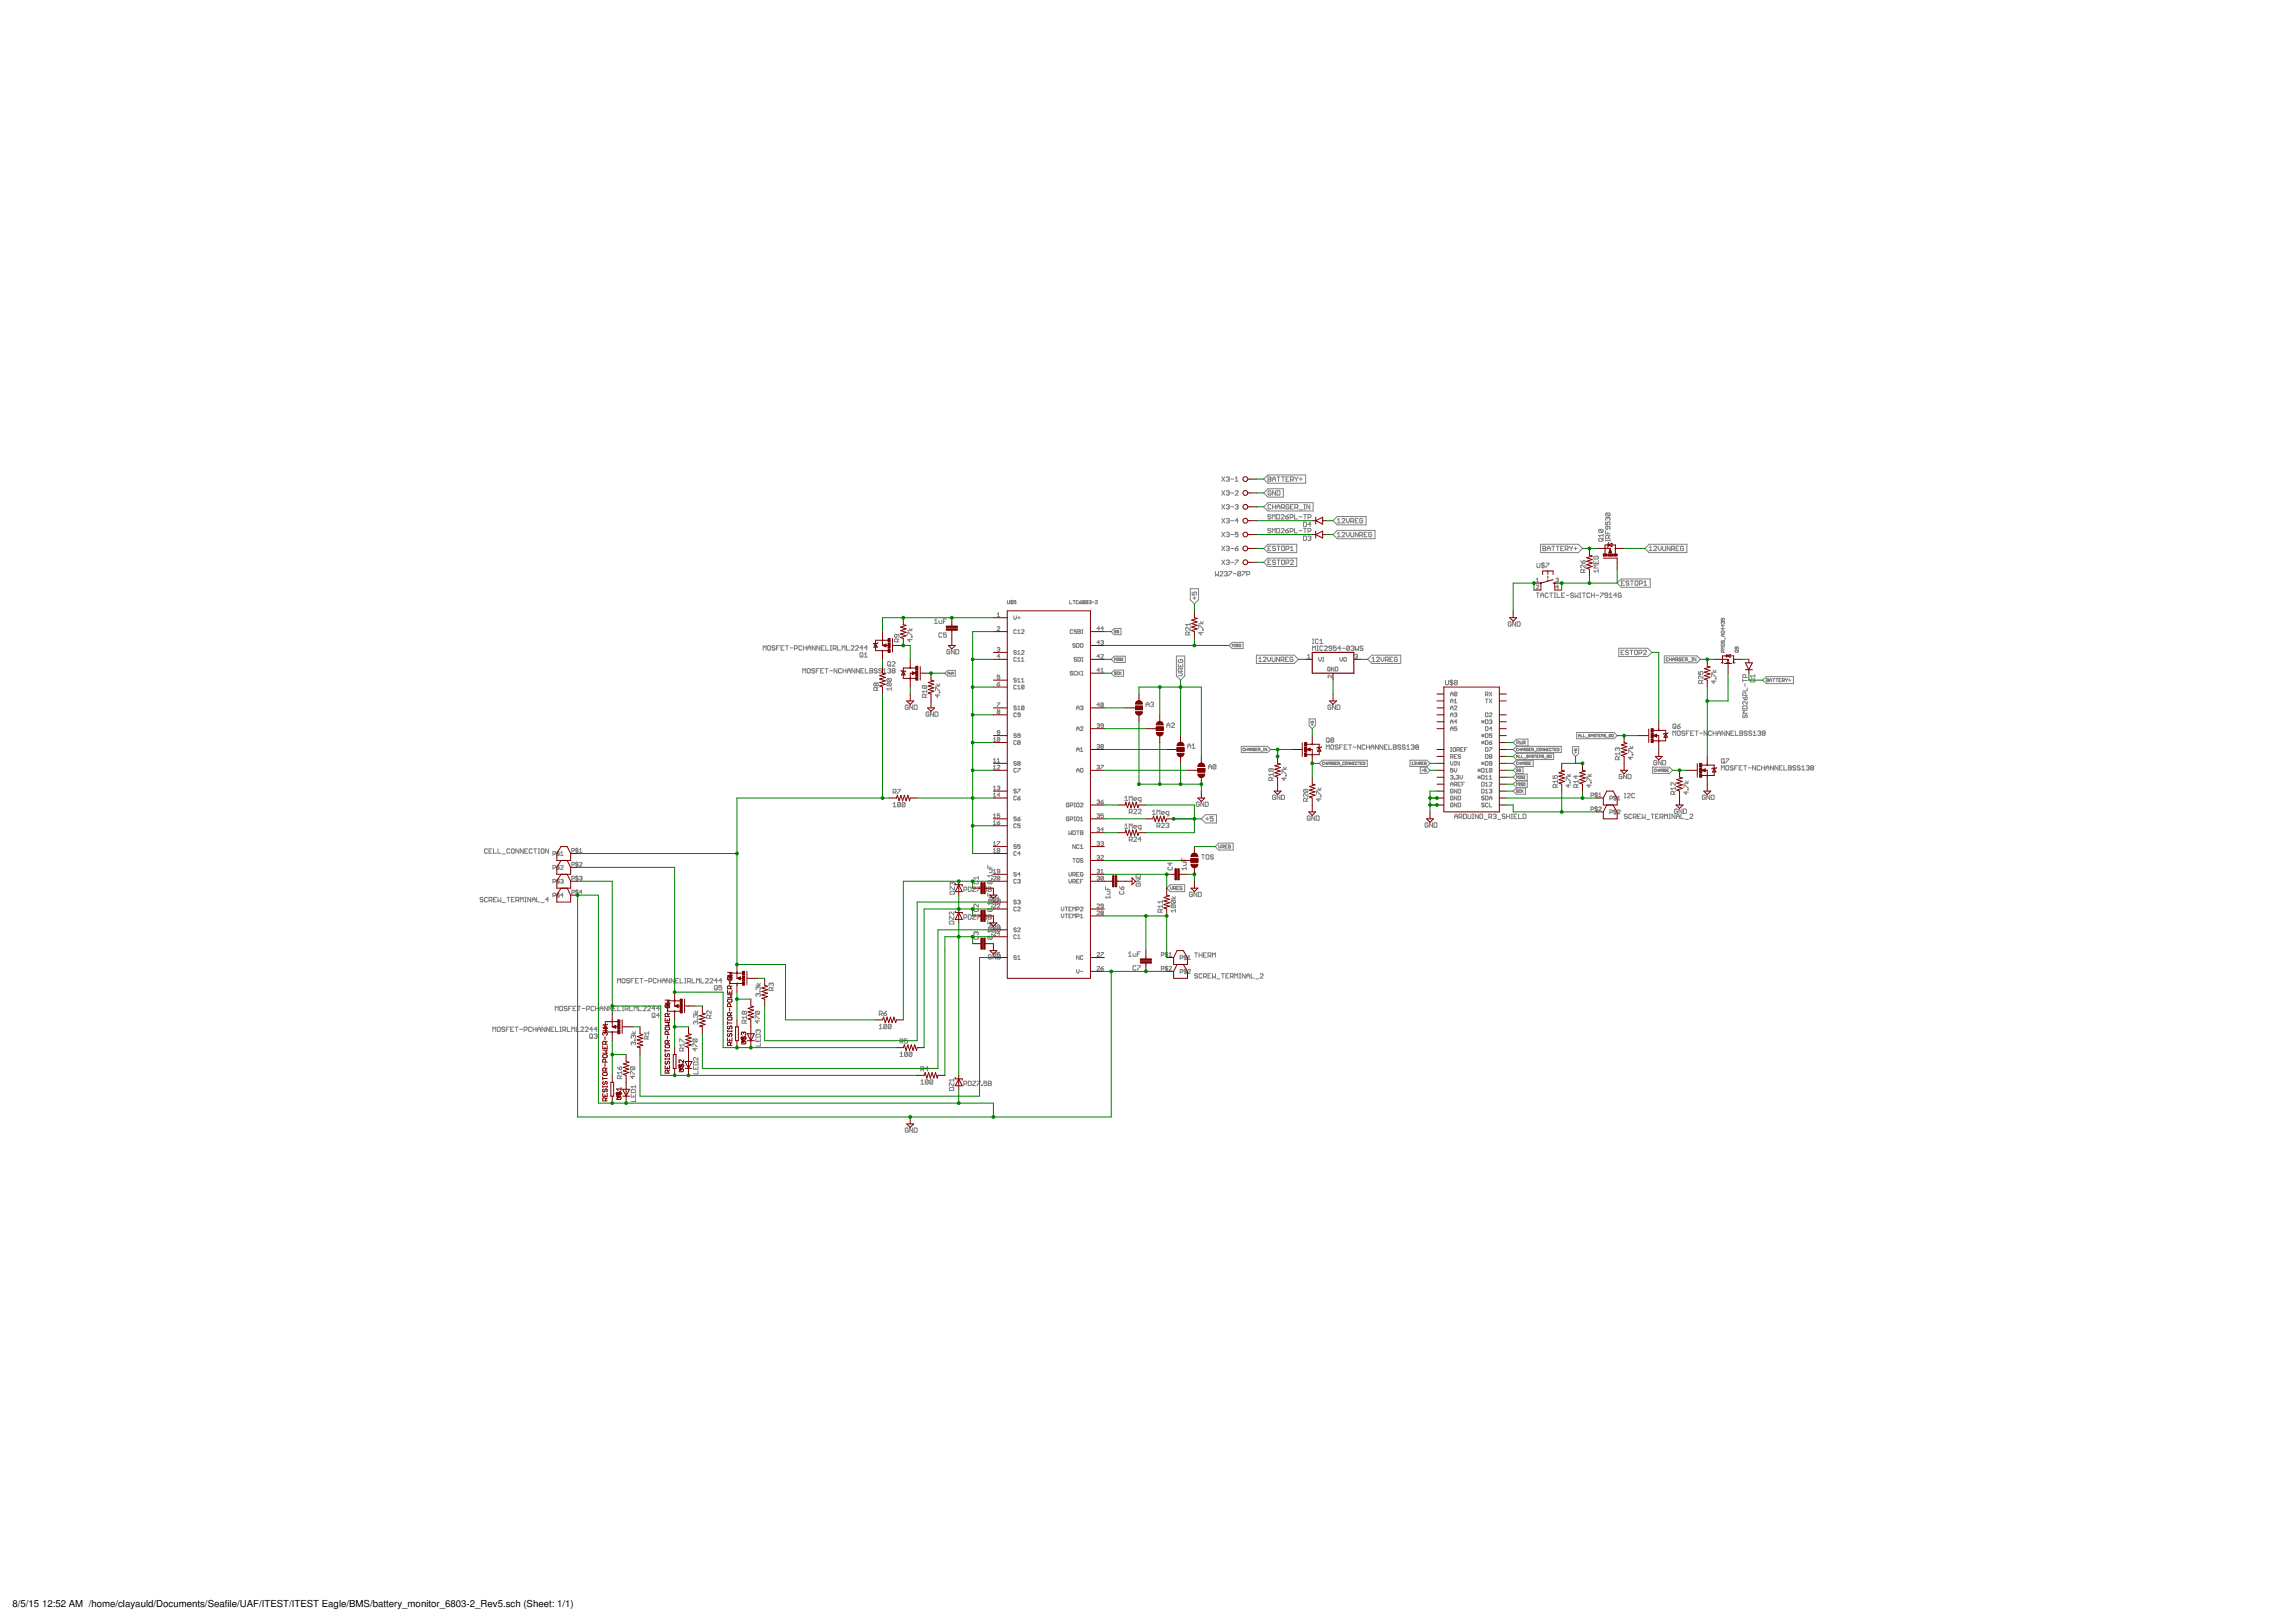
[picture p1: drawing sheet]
<svg xmlns="http://www.w3.org/2000/svg" width="841mm" height="594mm" viewBox="0 0 841 594" stroke-linecap="round" stroke-linejoin="round" font-family="sans-serif">
<defs><g id="words">
<g font-size="3.5">
<text x="4.6" y="588.5">8/5/15</text>
<text x="15.4" y="588.5">12:52 AM /home/clayauld/Documents/Seafile/UAF/ITEST/ITEST Eagle/BMS/battery_monitor_6803-2_Rev5.sch (Sheet: 1/1)</text>
</g>
</g></defs>
<g fill="none" stroke="#808080" stroke-width=".37">
<path d="M447.7 174.6l1.1 1.7M447.7 179.7l1.1 1.7M448.8 174.6l-1.1 1.7M448.8 179.7l-1.1 1.7M449.4 174.9l.8-.3 .3 .3-.3 .6M449.9 175.5h.3M450.2 175.5l.3 .2-.3 .6-.8-.3M451 175.5h1.1M452.6 176.3h1.1M452.6 175.2l.6-.6v1.7M463.1 175.5l1.5-1.6h13.9v3.1h-13.9zM464.6 179h5.7v3.1h-5.7l-1.5-1.5z"/>
<path d="M464.7 174.6h.8l.3 .3-.3 .6 .3 .5-.3 .3h-.8zM464.7 175.5h.8M466.3 176.3v-1.1l.6-.6 .5 .6v1.1M466.3 175.5h1.1M467.4 179.7v1.7l-1.1-1.7v1.7M468 179.7h.8l.3 .3v1.1l-.3 .3h-.8zM468 174.6h1.1M468.5 174.6v1.7M469.6 174.6h1.1M470.2 174.6v1.7M471.3 175.5h.5M472.3 174.6h-1v1.7h1"/>
<path d="M472.9 175.7h.8l.3-.2-.3-.9h-.8v1.7M473.4 175.7l.6 .6M474.5 174.6l.6 .9M475.1 175.5v.8M475.6 174.6l-.5 .9M476.2 175.5h1M476.7 174.9v1.1M447.7 184.8l1.1 1.6M447.7 189.9l1.1 1.6M447.7 195l1.1 1.6M448.8 184.8l-1.1 1.6M448.8 189.9l-1.1 1.6"/>
<path d="M448.8 195l-1.1 1.6M449.4 190.2l.8-.3 .3 .3-.3 .5M449.4 180l.8-.3 .3 .3-.3 .6M449.4 185.1l.8-.3 .3 .3-.3 .5M449.4 195.2l.8-.2 .3 .2-.3 .6M449.9 180.6h.3M449.9 185.6h.3M449.9 190.7h.3M449.9 195.8h.3M450.2 190.7l.3 .3-.3 .5-.8-.3M450.2 180.6l.3 .2-.3 .6-.8-.3M450.2 185.6l.3 .3-.3 .5-.8-.2"/>
<path d="M450.2 195.8l.3 .2-.3 .6-.8-.3M451 180.6h1.1M451 185.6h1.1M451 190.7h1.1M451 195.8h1.1M452.6 180l.3-.3 .8 .3-1.1 1.4h1.1M452.6 185.1l.9-.3 .2 .3-.2 .5M453.2 185.6h.3M453.5 185.6l.2 .3-.2 .5-.9-.2M453.7 195h-1.1v.8l.6-.3 .5 .3-.2 .8-.9-.3M453.7 190.7h-1.1l.9-.8v1.6M463.1 185.6l1.5-1.5h16.6v3.1h-16.6z"/>
<path d="M465.7 193.8l-.8-.3-.3 .6 .8 .3 .3 .5-.3 .3-.8-.3M465.7 188.7l-.8-.2-.3 .5 .8 .3 .3 .5-.3 .3-.8-.3M465.8 180l-.3-.3-.8 .3v1.1l.3 .3 .8-.3v-.5h-.6M465.8 185.1l-.3-.3-.8 .3v1.1l.3 .2 .8-.2M466.2 190.1v-1.6l.6 .5 .5-.5v1.6M466.2 195.2v-1.7l.6 .6 .5-.6v1.7M466.3 184.8v1.6M466.3 185.6h1.1M467.4 184.8v1.6M467.8 193.5h.9l.2 .3v1.1l-.2 .3h-.9zM467.8 188.5h.9l.2 .2v1.1l-.2 .3h-.9zM468 186.4v-1l.5-.6 .6 .6v1"/>
<path d="M468 185.6h1.1M469.5 193.8l.3-.3 .8 .3-1.1 1.4h1.1M469.5 188.7l.3-.2 .8 .2-1.1 1.4h1.1M469.6 185.9h.8l.3-.3-.3-.8h-.8v1.6M470.2 185.9l.5 .5M471.1 189.3h.9l.2 .5-.8 .3zM471.1 194.4h.9l.2 .5-.8 .3zM472.2 193.5l-1.1 .9M472.2 188.5l-1.1 .8M472.3 185.1l-.2-.3-.8 .3v1.1l.2 .2 .8-.2v-.6h-.5M472.8 189.5h.8l.3-.2-.3-.8h-.8v1.6M472.8 194.6h.8l.3-.2-.3-.9h-.8v1.7"/>
<path d="M472.9 185.6h.5M474 184.8h-1.1v1.6h1.1M474.4 193.5v1.7h1.1M474.4 188.5v1.6h1.1M474.5 185.9h.8l.3-.8-.3-.3h-.8v1.6M475.1 185.9l.5 .5M476 194.4h1.1M476 189.3h1.1M476.2 186.7h1M477.7 196.3h.8l.3 .3v1.1l-.3 .3h-.8zM477.7 191.3h.8l.3 .2v1.1l-.3 .3h-.8zM477.7 193.5h1.1"/>
<path d="M477.7 188.5h1.1M477.8 184.8h.5M477.8 186.4h.5M478.1 184.8v1.6M478.2 188.5v1.6M478.2 193.5v1.7M479.3 189.5h.8l.3-.8-.3-.2h-.8v1.6M479.3 194.6h.8l.3-.8-.3-.3h-.8v1.7M479.3 196.6l.8-.3 .3 .3-.3 .5M479.8 197.1h.3M480 184.8v1.6l-1.1-1.6v1.6M480.1 197.1l.3 .3-.3 .6-.8-.3"/>
<path d="M480.4 192.1h-1.1l.8-.8v1.6M488.5 195.8l1.5-1.5h13.9v3h-13.9zM490 189.2h10.6v3h-10.6l-1.5-1.5zM490.1 191.5h1.1M490.1 196.6h1.1M490.1 190.4l.5-.5v1.6M490.1 195.5l.5-.5v1.6M491.7 195.2l.3-.2 .8 .2-1.1 1.4h1.1M491.7 190.2l.3-.3 .8 .3-1.1 1.3h1.1M493.4 189.9v1.1l.5 .5 .6-.5v-1.1M493.4 195v1l.5 .6 .6-.6v-1M495 191h.8l.3-.3-.3-.8h-.8v1.6"/>
<path d="M495 195v1.3l.3 .3 .8-.3v-1.3M495.6 191l.5 .5M496.7 190.7h.5M497.7 189.9h-1v1.6h1M497.7 195v1.6l-1-1.6v1.6M498.3 196h.8l.3-.2-.3-.8h-.8v1.6M498.8 196l.6 .6M499.4 190.2l-.3-.3-.8 .3v1l.8 .3 .3-.8h-.6M499.9 195.8h.6M501 195h-1.1v1.6h1.1M502.6 195.2l-.2-.2-.8 .2v1.1l.2 .3 .8-.3v-.5h-.5M564.5 199.3h13.9l1.5 1.6-1.5 1.5h-13.9z"/>
<path d="M586.1 197.2h1.1l.3 .8-.3 .2h-1.1l-.2-.2zM586.1 193.9h1.1l.3 .3-.3 .8M586.1 193.9l1.1 1.1M586.1 193.9l-.2 .8 .2 .3h1.1M587.5 196.1h-1.6l.5 .5M587.5 195.5v1.1M587.5 197.2l-.6 .5M588.4 191.2v1.1h.8l-.3-.6 .3-.5 .8 .2-.3 .9M588.4 198h1.6M588.4 194.4v1.1h1.6M588.4 197.7v.5M588.7 187.9h1l.3 .3-.3 .8"/>
<path d="M588.7 187.9l-.3 .3 .3 .8h1M588.7 187.9l1 1.1M589.2 189.8l.3-.3 .5 .3-.3 .8M589.2 192.8v.8l-.3 .3-.5-.3 .3-.8h1l.3 .3-.3 .8M589.2 189.8l-.3-.3-.5 .3 .3 .8M589.2 189.8v.3M589.2 195v.5M589.5 197.2v-.9l-.8-.2-.3 .2v.9h1.6M590 197.7v.5M590 196.1l-.5 .5M369.2 220l.2 1.1 .6-.2v-.9M370.7 219.8v1.5"/>
<path d="M372.3 220h-.8v.6l.4-.3 .4 .3-.2 .5-.6-.2M392 220v1.1h.8M393.2 220h.8M393.6 220v1.1M396.3 220l-.8 .6M436.2 215.6h3v4.1l-1.5 1.5-1.5-1.5zM436.9 216.9v1.1h.8l-.3-.6 .3-.5 .8 .2-.3 .9M437.2 219h1M437.7 218.5v1.1M445.4 209.3v1.6l.5-.5 .6 .5v-1.6M447 209.6l.3-.3 .8 .3-1.1 1.3h1.1M447.7 200l1.1 1.7"/>
<path d="M447.7 205.1l1.1 1.7M448.7 209.6l.8-.3 .2 .3-.2 .5M448.8 200l-1.1 1.7M448.8 205.1l-1.1 1.7M449.2 210.1h.3M449.4 205.4l.8-.3 .3 .3-.3 .6M449.4 200.3l.8-.3 .3 .3-.3 .6M449.5 210.1l.2 .3-.2 .5-.8-.2M449.9 200.9h.3M449.9 206h.3M450.2 206l.3 .2-.3 .6-.8-.3M450.2 200.9l.3 .2-.3 .6-.8-.3"/>
<path d="M450.3 209.3h1.1l-1.1 1.6M451 200.9h1.1M451 206h1.1M452 210.1h1M452.6 200.9h.9l.2 .5-.8 .3zM452.6 205.1h1.1l-1.1 1.7M453.7 200l-1.1 .9M454.7 209.6l-.8-.3-.3 .3v1.1M454.7 209.6v1.1l-.3 .2-.8-.2M454.7 209.6l-1.1 1.1M455.2 209.3h1.1l-1.1 1.6M456.9 210.4h.8l.2-.3-.2-.8h-.8v1.6"/>
<path d="M463.1 200.9l1.5-1.6h10.6v3.1h-10.6zM464.6 204.4h10.6v3.1h-10.6l-1.5-1.5zM464.7 200.9h.5M464.7 206h.5M465.8 200h-1.1v1.7h1.1M465.8 205.1h-1.1v1.7h1.1M467.4 200.3l-.8-.3-.3 .6 .8 .3 .3 .5-.3 .3-.8-.3M467.4 205.4l-.8-.3-.3 .6 .8 .3 .3 .5-.3 .3-.8-.3M468 200h1.1M468 205.1h1.1M468.5 200v1.7M468.5 205.1v1.7"/>
<path d="M469.9 200l.8 .3v1.1l-.3 .3-.8-.3v-1.1zM469.9 205.1l.8 .3v1.1l-.3 .3-.8-.3v-1.1zM471.3 206.2h.8l.2-.2-.2-.9h-.8v1.7M471.3 201.1h.8l.2-.2-.2-.9h-.8v1.7M472.9 205.4l.3-.3 .8 .3-1.1 1.4h1.1M472.9 201.7h1.1M472.9 200.6l.5-.6v1.7M563 214.5l.2-.2 .7 .2-.9 1.2h.9M563 217.2h1.1M563 212.2l.5-.4v1.3M563 213.1h.9M563.2 206.3v1.3l.3 .3 .8-.3v-1.3"/>
<path d="M563.5 217.2v1.6M564.6 218.8v-1.1l.6-.5 .5 .5v1.1M564.6 218h1.1M565.4 200h.8l.3 .3-.3 .6 .3 .5-.3 .3h-.8zM565.4 200.9h.8M565.4 206v2.2M566 206.5l-.3-.2-.8 .2 .2 .6 .9 .2-.3 .6-.8-.3M566.5 206.3h1.1l-1.1 1.6M567 200.9h1.1M567 201.7v-1.1l.6-.6 .5 .6v1.1M567.4 217.5l-.3-.3-.8 .3v1l.2 .3 .9-.3M567.9 217.2h1.1"/>
<path d="M568.5 217.2v1.6M568.7 200h1M569.2 200v1.7M569.5 217.2h.6M569.5 218.8h.6M569.8 217.2v1.6M570.2 212l.7-.2 .2 .2-.2 .4M570.3 200h1.1M570.6 217.2v1.6h1.1M570.7 212.4h.2M570.8 200v1.7M570.9 212.4l.2 .3-.2 .4-.7-.2"/>
<path d="M571.1 215h-.9l.7-.7v1.4M571.9 200.9h.6M572.3 218h.5M573 200h-1.1v1.7h1.1M573.3 217.2h-1v1.6h1M573.6 201.1h.8l.3-.2-.3-.9h-.8v1.7M573.9 218h1.1M574.1 201.1l.6 .6M575.2 200l.6 .9M575.8 200.9v.8M576.3 200l-.5 .9M576.6 217.5l-.8-.3-.3 .5 .8 .3 .3 .5-.3 .3-.8-.3"/>
<path d="M576.8 200.9h1.1M577.2 217.2v1.6l.5-.5 .6 .5v-1.6M577.4 200.3v1.1M578.8 217.2h.6M578.8 218.8h.6M579.1 217.2v1.6M579.3 205.3l.8 1.1M579.9 217.2h1.1M580.1 205.6l.5-.3 .3 .8-.8 .3zM580.3 209.7v-.8l-.8-.3-.2 .3v.8h1.6M580.5 217.2v1.6M580.9 206.9v1.1l-1.1-1.1-.5 .3 .2 .8"/>
<path d="M580.9 208.6l-.6 .5M582.6 217.5l-.2-.3-.9 .3v1l.3 .3 .8-.3M583.2 218h1.1M583.2 217.2v1.6M584.1 205.3v1.1h1.6v-1.1M584.3 217.2v1.6M584.3 203.7l-.2 .3 .2 .8h1.1l.3-.3-.3-.8h-.5v.5M584.8 218h1.1M584.9 205.9v.5M585.7 209.1h-1.6l.5 .6M585.7 208.6v1.1M585.7 206.9h-1.6l.5 .6-.5 .5h1.6"/>
<path d="M586.4 217.2h1.1l-1.1 1.6M589.2 218h-.8l-.3-.3 .3-.5 .8 .3v1l-.3 .3-.8-.3M589.7 218.8h1.1M589.7 217.7l.6-.5v1.6M592.5 218h-1.1l.8-.8v1.6M592.6 213.6l1.5-1.6h10.6v3.1h-10.6zM594.1 217.5l-.3-.3-.8 .3v1l.8 .3 .3-.8h-.6M594.2 213.6h.6M595.3 212.7h-1.1v1.7h1.1M596.9 213l-.2-.3-.8 .3 .2 .6 .8 .2-.2 .6-.8-.3M597.5 212.7h1.1M598 212.7v1.7"/>
<path d="M599.4 212.7l.8 .3v1.1l-.3 .3-.8-.3v-1.1zM600.8 213.8h.8l.3-.2-.3-.9h-.8v1.7M602.4 213.3l.6-.6v1.7M602.4 214.4h1.1M602.8 200.9l1.5-1.6h13.9v3.1h-13.9zM604.4 201.7h1.1M604.4 200.6l.5-.6v1.7M606 200.3l.3-.3 .8 .3-1.1 1.4h1.1M607.7 200v1.1l.5 .6 .6-.6v-1.1M609.3 200v1.4l.3 .3 .8-.3v-1.4M612 200v1.7l-1.1-1.7v1.7M612.6 201.1h.8l.3-.8-.3-.3h-.8v1.7"/>
<path d="M613.1 201.1l.6 .6M614.2 200.9h.5M615.3 200h-1.1v1.7h1.1M616.9 200.3l-.3-.3-.8 .3v1.1l.3 .3 .8-.3v-.5h-.5M279.7 238.1v-1.6l.5 .5 .6-.5v1.6M281.6 236.5l.8 .3v1l-.3 .3-.8-.3v-1zM284 236.8l-.2-.3-.9 .3 .3 .5 .8 .3-.2 .5-.9-.3M284.6 237.3h.5M285.7 236.5h-1.1v1.6M286.2 237.3h.5M287.3 236.5h-1.1v1.6h1.1M287.8 236.5h1.1"/>
<path d="M288.4 236.5v1.6M289.5 237.3h1.1M291.1 237.6h.8l.3-.3-.3-.8h-.8v1.6M293.8 236.8l-.2-.3-.8 .3v1l.2 .3 .8-.3M294.4 237.3h1.1M294.4 236.5v1.6M295.5 236.5v1.6M296 237.3h1.1M296 238.1v-1.1l.6-.5 .5 .5v1.1M298.7 236.5v1.6l-1-1.6v1.6M300.4 236.5v1.6l-1.1-1.6v1.6M300.9 237.3h.6"/>
<path d="M302 236.5h-1.1v1.6h1.1M302.6 236.5v1.6h1.1M304.2 236.5h.6M304.2 238.1h.6M304.5 236.5v1.6M305.3 237.6h.8l.3-.3-.3-.8h-.8v1.6M305.9 237.6l.5 .5M306.9 236.5v1.6h1.1M308.6 238.1v-1.6l.5 .5 .6-.5v1.6M310.2 236.5v1.6h1.1M311.9 236.8l.2-.3 .8 .3-1 1.3h1M313.5 236.8l.3-.3 .8 .3-1.1 1.3h1.1"/>
<path d="M315.4 239l.8 .3v1.1l-.2 .3-.9-.3v-1.1zM316.2 237.3h-1.1l.9-.8v1.6M316.8 239.6l.5-.6v1.7M317.9 237.3h-1.1l.8-.8v1.6M328.6 232.3v.9l-.2 .2-.6-.2 .3-.9h1.1l.3 .3-.3 .8M328.9 235.1v-.8l-.3-.3-.8 .3v.8h1.7M329.5 234l-.6 .5M332.6 232.6v-1.1l1.7 1.1M332.6 231h1.7M333.2 230.2l.5 .8 .6-.8M333.4 234v1.1l-.8-.8h1.7M334 233.2h.3v.2h-.3z"/>
<path d="M342.5 227.3l.5-.6v1.6M342.5 228.3h1M344.1 227.3v.8l.3 .2h.8v-1M345.2 232.1l-.3-.3-.8 .3v1.1l.3 .2 .8-.2M345.7 227.5h.6M346.8 231.8h-1.1v.8l.6-.3 .5 .3-.3 .8-.8-.2M346.8 226.7h-1.1v1.6M348.1 238.2l-.3-.3-.8 .3v1l.8 .3 .3-.8h-.6M349.7 237.9v1.6l-1.1-1.6v1.6M350.2 237.9h.9l.2 .3v1l-.2 .3h-.9zM365.4 224.9l.5-.4v1.3M365.4 229.8l.3-.3 .7 .3-1 1.1h1"/>
<path d="M365.4 237.4l.7-.2 .3 .2-.3 .4M365.4 225.8h1M365.9 237.8h.2M366.1 237.8l.3 .3-.3 .4-.7-.2M371.1 220.2l-.2-.2-.5 .2 .1 .4 .6 .1-.2 .4-.5-.2M371.5 225.6v.9l.5 .4 .4-.4v-.9M372.4 230.9l-.2-.3-.7 .3v.9l.3 .2 .6-.2M372.4 238.5l-.6-.2-.3 .4 .7 .3 .2 .4-.2 .2-.7-.2M372.9 232h1M372.9 231.1l.5-.5v1.4M372.9 238.7l.5-.4v1.3M372.9 239.6h1"/>
<path d="M372.9 226.3h1M373.4 225.8v.9M374.3 230.9l.3-.3 .7 .3-1 1.1h1M374.3 238.5l.3-.2 .7 .2-1 1.1h1M393.1 230.9l-.2-.3-.7 .3 .2 1.1 .7-.2M394.1 235.9l-.7-.2-.3 .5 .7 .2 .3 .5-.3 .2-.7-.2M394.5 230.9l-.2-.3-.7 .3 .2 .4 .7 .3-.2 .4-.7-.2M394.5 235.7l1 .2-.3 1.2h-.7zM395 230.6l.9 .3-.2 1.1h-.7zM395 231.3h.7M395.2 220.2l-.3-.2-.5 .2 .2 .9 .6-.2M395.5 220.6h.6l.2 .3-.6 .2z"/>
<path d="M396.2 235.7l.7 .2-.3 1.2-.7-.2zM396.4 230.6h.5M396.4 232h.5M396.6 230.6v1.4M396.9 220.6l-.2 .1 .2 .4 .6-.2-.2-.3M396.9 220.6h.4M396.9 220.6l-.2-.3 .2-.3 .6 .2-.2 .4M398.7 220.2v.7l-.2 .2-.6-.2M398.7 220.2l-.2-.2-.6 .2v.7M398.7 220.2l-.8 .7M399.1 220.2l.5-.2 .2 .2-.2 .4M399.4 220.6h.2"/>
<path d="M399.6 220.6l.2 .1-.2 .4-.5-.2M400.2 220.6h.8M401.4 220.2l.2-.2 .6 .2-.8 .9h.8M402.9 230.2h-.9l.7-.7v1.4M402.9 235.3h-.9l.7-.7v1.4M403.4 234.8l.7-.2 .2 .2-.2 .5M403.4 239.9l.2-.2 .7 .2-.9 1.2h.9M403.9 235.3h.2M404.1 235.3l.2 .2-.2 .5-.7-.2M404.3 230.2h-.9l.7-.7v1.4M407.2 231.3l1.2-1.1h2.4v2.3h-2.4zM409 231l-.4-.1-.2 .3 .6 .4h-.6"/>
<path d="M410 231l-.5-.1-.2 .3 .7 .4h-.7M435.6 232.5v-.8l-.3-.2-.8 .2v.8h1.6M436.1 229.8v1.1l-1.1-1.1-.5 .3 .3 .8M436.1 231.5l-.5 .5M436.1 228.2v1.1M436.1 228.7h-1.6l.5 .6M439.3 230.1v-1.1l1.6 1.1M439.3 228.5h1.6M439.8 227.6l.6 .9 .5-.9M440.1 231.5v1l-.8-.8h1.6M440.6 230.6h.3v.3h-.3zM450.4 236.4l1.1-1.1h4v2.3h-4z"/>
<path d="M451.6 236.9v-1l.3 .4 .3-.4v1M452.5 236.9h.3M452.5 235.9h.3M452.7 235.9v1M453.8 236.1l-.5-.2-.2 .4 .7 .4h-.7M454.1 236.1h.6l-.1 .8-.5-.2zM460.4 240h13.9l1.5 1.5-1.5 1.5h-13.9zM480.9 238.3v-1.7l.6 .6 .5-.6v1.7M480.9 235.7h.6M480.9 234.1h.6M481.2 234.1v1.6M482.6 238.3h.5"/>
<path d="M482.6 236.6h.5M482.9 236.6v1.7M483.1 234.4l-.2-.3-.9 .3v1l.3 .3 .8-.3M483.7 235.7h1.1M483.7 234.6l.5-.5v1.6M484.8 236.9l-.3-.3-.8 .3v1.1l.3 .3 .8-.3M485.3 236.9l.3-.3 .8 .3-1.1 1.4h1.1M488 237.4h-.8l-.2-.2 .2-.6 .8 .3v1.1l-.2 .3-.8-.3M489.7 236.6h-1.1v.8l.5-.2 .6 .2-.3 .9-.8-.3M491.3 237.4h-1.1l.8-.8v1.7M491.9 237.4h1.1M494.6 236.9v1.1l-.3 .3-.8-.3"/>
<path d="M494.6 236.9l-.3-.3-.8 .3v1.1M494.6 236.9l-1.1 1.1M495.1 236.9l.9-.3 .2 .3-.2 .5M495.7 237.4h.3M496 237.4l.2 .3-.2 .6-.9-.3M496.5 239.9l.7-.2 .3 .2-.3 .5M496.8 236.6v1.7l.5-.6 .6 .6v-1.7M499.5 236.9l-.3-.3-.8 .3 .3 .5 .8 .3-.3 .6-.8-.3M553.8 228l-.3-.3-.8 .3v1.1l.3 .3 .8-.3v-.6h-.5M555.4 227.7v1.7l-1.1-1.7v1.7M556 227.7h.8l.3 .3v1.1l-.3 .3h-.8zM593.2 237.4h10.6l1.5 1.6-1.5 1.5h-10.6z"/>
<path d="M594.1 239h.5M595.1 238.1h-1v1.7h1M596.8 238.4l-.8-.3-.3 .6 .8 .3 .3 .5-.3 .3-.8-.3M597.3 238.1h1.1M597.9 238.1v1.7M599.2 238.1l.9 .3v1.1l-.3 .3-.8-.3v-1.1zM600.6 239.2h.8l.3-.2-.3-.9h-.8v1.7M602.2 238.4l.3-.3 .8 .3-1.1 1.4h1.1M630.8 226.4v.8h.6l-.2-.4 .2-.4 .6 .2-.3 .6M630.8 231.3l.9-.2 .3 .6-1 .2zM630.8 236l.9-.2 .3 .6-1 .2zM631 234.6l-.2 .6 .4 .2 .5-.8 .3 .2-.3 .6"/>
<path d="M631.4 227.8l-.2-.2-.4 .2 .2 .6M631.4 227.8l.1-.2 .5 .2-.3 .6M631.4 227.8v.2M631.4 228.8v.8l-.6-.6h1.2M631.4 230v.7l-.6-.6h1.2M631.4 232.3v.8M631.5 238.9l-.1-.8-.6 .2v.6h1.2M632 237h-1.2l.4 .3-.4 .4h1.2M632 232.3h-.8l-.4 .4 .4 .4h.8M632.1 233.4v.8M635.8 238.3l1-.2 .2 .6-.9 .2zM636.4 237v.6l-.2 .1-.4-.1 .3-.6h.7l.2 .2-.2 .5"/>
<path d="M637 238.1l-.4 .4M294.2 246.5v-1.6l.5 .5 .6-.5v1.6M296.1 244.9l.8 .3v1l-.3 .3-.8-.3v-1zM298.6 245.2l-.9-.3-.2 .5 .8 .3 .3 .5-.3 .3-.8-.3M299.1 245.7h.5M300.2 244.9h-1.1v1.6M300.7 245.7h.6M301.8 244.9h-1.1v1.6h1.1M302.4 244.9h1.1M302.9 244.9v1.6M304 245.7h1.1M306.7 244.9v1.6l-1.1-1.6v1.6"/>
<path d="M308.4 245.2l-.3-.3-.8 .3v1l.3 .3 .8-.3M308.9 245.7h1.1M308.9 244.9v1.6M310 244.9v1.6M310.6 245.7h1M310.6 246.5v-1.1l.5-.5 .5 .5v1.1M313.3 244.9v1.6l-1.1-1.6v1.6M314.9 244.9v1.6l-1.1-1.6v1.6M315.5 245.7h.5M315.7 240.1l.5 .6M316.5 244.9h-1v1.6h1M316.8 240.7h1.1"/>
<path d="M317.1 244.9v1.6h1.1M318.7 244.9h.9l.2 .3-.2 .5 .2 .5-.2 .3h-.9zM318.7 245.7h.9M321 250.4l-.2-.3-.6 .3 .3 .8 .5-.2M321 250.4l.3-.3 .5 .3-.2 .8-.6-.2M321 250.4v.6M321.3 252.9v-.9l-.8-.2-.3 .2v.9h1.6M321.5 245.2l-.3-.3-.8 .3 .3 .5 .8 .3-.3 .5-.8-.3M321.8 251.8l-.5 .5M323.1 245.2l-.3-.3-.8 .3 .3 .5 .8 .3-.3 .5-.8-.3M323.7 246.5h1M323.7 245.4l.5-.5v1.6"/>
<path d="M325.3 248.5h1.1l.2 .3-.2 .8M325.3 250.1h1.1l.2 .3-.2 .8M325.3 250.1l-.3 .9 .3 .2h1.1M325.3 248.5l-.3 .3 .3 .8h1.1M325.3 250.1l1.1 1.1M325.3 248.5l1.1 1.1M325.3 245.2l.8-.3 .3 .3-.3 .5M325.3 242.6l.3-.3 .8 .3v1.1l-.3 .3-.8-.3zM325.8 245.7h.3M325.8 243.4l.6 .6M326.1 245.7l.3 .3-.3 .5-.8-.3M326.6 251.8v1.1"/>
<path d="M326.6 252.3h-1.6l.5 .6M326.9 242.6l.3-.3 .8 .3-1.1 1.4h1.1M327.2 245.7l-.3-.3 .3-.5 .8 .3-.3 .5M327.2 245.7l-.3 .3 .3 .5 .8-.3-.3-.5M327.2 245.7h.5M332.8 258.5l-.3-.3-.8 .3v1.1l.8 .2 .3-.8h-.5M334.5 258.2v1.6l-1.1-1.6v1.6M335 258.2h.8l.3 .3v1.1l-.3 .2h-.8zM338.3 251l-.3 .3 .3 .8h1M338.3 251h1l.3 .3-.3 .8M338.3 251l1 1.1M339.1 255.4v-.8l-.8-.3-.3 .3v.8h1.6"/>
<path d="M339.6 254.3l-.5 .5M339.6 253.2h-1.6l.5 .5M339.6 252.7v1M342.8 252.9v-1.1l1.6 1.1M342.8 251.3h1.6M343.3 250.5l.6 .8 .5-.8M343.6 254.3v1.1l-.8-.8h1.6M344.1 253.5h.3v.2h-.3zM346.3 246.6l1-1.1h2.8v2.1h-2.8zM347.3 246.7l.5-.1-.1-.4h-.4v.8M348.1 246.2v.8l.2-.3 .3 .3v-.8M348.8 246.7h.4l.1-.4-.5-.1v.8"/>
<path d="M349.1 246.7l.2 .3M365.4 250.5h.7l.3 .5-.7 .2zM365.4 257.5h1l-1 1.3M366.4 240.4h-1l.7-.7v1.4M366.4 247.3h-1v.7l.5-.2 .5 .2-.3 .7-.7-.2M366.4 249.8l-1 .7M372.4 248.6l-.6-.2-.3 .5 .7 .2 .2 .5-.2 .2-.7-.2M372.4 251.2l-.2-.2-.7 .2v.9l.3 .2 .6-.2M372.4 258.8l-.6-.2-.3 .4 .7 .3 .2 .4-.2 .3-.7-.3M372.4 241l-.2-.2-.7 .2v1l.3 .2 .6-.2M372.9 252.3h1M372.9 260h1"/>
<path d="M372.9 241.3l.5-.5v1.4M372.9 248.9l.5-.5v1.4M372.9 251.4l.5-.4v1.3M372.9 259l.5-.4v1.4M372.9 242.2h1M372.9 249.8h1M374.3 242.2h1M374.3 241.3l.5-.5v1.4M374.3 248.9l.5-.5v1.4M374.3 249.8h1M375.3 251.2v.9l-.3 .2-.7-.2M375.3 258.8l-.7-.2-.3 1.1"/>
<path d="M375.3 258.8v.9l-.3 .3-.7-.3M375.3 251.2l-.7-.2-.3 1.1M375.3 251.2l-1 .9M375.3 258.8l-1 .9M393.1 246.1l-.7-.2-.2 .4 .7 .3 .2 .4-.2 .3-.7-.3M394.5 259.3h1M394.5 241l-.2-.2-.7 .2 .2 .5 .7 .2-.2 .5-.7-.2M394.5 246.1l-.2-.2-.7 .2v.9l.2 .3 .7-.3M394.5 260v-1l.5-.4 .5 .4v1M395 240.8l.9 .2-.2 1.2h-.7zM395 245.9v1.4M395.2 246.6l.7 .7"/>
<path d="M395.9 258.8l.7-.2 .3 .2-.3 .5M395.9 245.9l-.9 .9M396.4 259.3h.2M396.4 240.8h.5M396.4 242.2h.5M396.4 247.3h.5M396.4 245.9h.5M396.6 259.3l.3 .2-.3 .5-.7-.3M396.6 240.8v1.4M396.6 245.9v1.4M402.9 258.1h-.9l.7-.6v1.3M402.9 240.4h-.9l.7-.7v1.4"/>
<path d="M402.9 245.5h-.9l.7-.7v1.4M403.4 246.2h.9M403.4 245.2l.5-.4v1.4M404.3 257.7l-.2-.2-.7 .2v.9M404.3 257.7v.9l-.2 .2-.7-.2M404.3 257.7l-.9 .9M407.2 246.6l1.2-1.2h3.3v2.3h-3.3zM407.2 241.5l1.2-1.2h4v2.3h-4zM408.4 242v-1l.3 .3 .3-.3v1M409 246.3l-.4-.2-.2 .3 .6 .5h-.6M409.5 241l.5 .2-.2 .8-.5-.2zM410 246.3h-.7l.2 .8 .5-.2"/>
<path d="M410.3 246.1v1M410.4 246.6l.5 .5M410.9 241.2l-.5-.2-.1 .3 .6 .5h-.6M410.9 246.1l-.6 .6M411.2 241h.3M411.2 242h.3M411.4 241v1M420 258.8v-1.1l.5-.5 .6 .5v1.1M420 258h1.1M421.6 257.5l.8-.3 .3 .3-.3 .5M422.2 258h.2M422.4 258l.3 .3-.3 .5-.8-.2"/>
<path d="M431.1 240.3h3v7.3l-1.5 1.5-1.5-1.5zM431.8 243.2v1h1.6v-1M431.8 246.4h1.1l.5 .6-.5 .5h-1.1M432.1 241.5l-.3 .3 .3 .8h1.1l.2-.3-.2-.8h-.6v.6M432.6 243.7v.5M432.9 245.9v-.8l-.3-.3-.8 .3v.8h1.6M433.4 244.8l-.5 .5M461.3 242.3h1M461.3 241.2l.5-.5v1.6M462.9 241l.3-.3 .8 .3-1.1 1.3h1.1M464.5 240.7v1.1l.6 .5 .5-.5v-1.1M466.2 240.7v1.3l.2 .3 .9-.3v-1.3"/>
<path d="M468.9 240.7v1.6l-1.1-1.6v1.6M469.4 241.8h.9l.2-.3-.2-.8h-.9v1.6M470 241.8l.5 .5M471.1 241.5h.5M472.2 240.7h-1.1v1.6h1.1M473.8 241l-.3-.3-.8 .3v1l.3 .3 .8-.3v-.5h-.5M479.2 241.1h.9M479.2 240.2l.5-.5v1.4M483.3 240.8v.9l.4 .5 .5-.5v-.9M484.7 240.8h.4M484.7 242.2h.4M484.9 240.8v1.4"/>
<path d="M487.5 244.6l-.3-.3-.7 .3v.9l.7 .2 .3-.7h-.5M487.7 258.5l-.2-.3-.8 .3v1.1l.2 .2 .8-.2v-.6h-.5M488.1 247.3v1l-.9-1-.5 .3 .2 .7M488.9 244.3v1.4l-1-1.4v1.4M489.3 244.3l1 .3-.3 1.1h-.7zM489.4 258.2v1.6l-1.1-1.6v1.6M489.9 258.2h.8l.3 .3v1.1l-.3 .2h-.8zM491 240.8v.9l.5 .5 .5-.5v-.9M492.7 240.8l.7 .2-.3 1.2-.7-.2zM497 240.4h.2M497.2 240.4l.3 .2-.3 .5-.7-.2M501.2 241.5l1.5-1.5h10.6v3h-10.6z"/>
<path d="M502.8 242.3h1.1M502.8 241.2l.5-.5v1.6M504.4 241l.3-.3 .8 .3-1.1 1.3h1.1M506.1 240.7v1.1l.5 .5 .6-.5v-1.1M507.7 241.8h.8l.3-.3-.3-.8h-.8v1.6M508.3 241.8l.5 .5M509.3 241.5h.6M510.4 240.7h-1.1v1.6h1.1M512.1 241l-.3-.3-.8 .3v1l.8 .3 .3-.8h-.6M529.7 249.2v1.3l.3 .3 .8-.3v-1.3M531.5 257.4v-.9l.5-.5 .5 .5v.9M531.5 254.9v-.9l.5-.5 .5 .5v.9"/>
<path d="M531.5 260v-1l.5-.4 .5 .4v1M531.5 254.2h1M531.5 256.7h1M531.5 259.3h1M531.9 248.9v2.2M532.4 249.5l-.8-.3-.3 .5 .9 .3 .2 .5-.2 .3-.9-.3M532.9 258.8l.3-.2 .7 .2-1 1.2h1M532.9 256.5l.5-.5v1.4M532.9 257.4h1M533.3 250l-.3-.3 .3-.5 .8 .3-.3 .5M533.3 250l-.3 .3 .3 .5 .8-.3-.3-.5M533.3 250h.5"/>
<path d="M533.9 253.7l-.7-.2-.3 1.2M533.9 253.7v1l-.3 .2-.7-.2M533.9 253.7l-1 1M544.4 254.4h.7l.2-.7-.9-.2v1.4M544.4 256h.9M544.8 254.4l.5 .5M544.8 256v1.4M545.8 253.5l.9 1.4M545.8 256l.9 1.4M546.7 253.5l-.9 1.4M546.7 256l-.9 1.4M609.9 240.2h11.9l1.3 1.3-1.3 1.3h-11.9z"/>
<path d="M611.4 241.1l-.2-.2-.6 .2v.8l.2 .2 .6-.2M611.8 241.5h.7M611.8 240.9v1.2M612.5 240.9v1.2M612.9 241.5h.8M612.9 242.1v-.8l.4-.4 .4 .4v.8M614.1 241.7h.6l.2-.6-.8-.2v1.2M614.5 241.7l.4 .4M616 241.1l-.2-.2-.5 .2 .2 1 .5-.2v-.4h-.3M616.4 241.5h.4M617.2 240.9h-.8v1.2h.8M617.6 241.7h.6l.2-.6-.8-.2v1.2"/>
<path d="M618 241.7l.4 .4M618.8 242.3h.7M619.9 240.9h.4M619.9 242.1h.4M620.1 240.9v1.2M621.5 240.9v1.2l-.8-1.2v1.2M622.4 246v1h.9l-.3-.5 .3-.5 .8 .2-.3 .8M623.5 250.3v-.8l-.8-.3-.3 .3v.8h1.7M624.1 247.6v1.1l-1.1-1.1-.6 .3 .3 .8M624.1 249.2l-.6 .6M627.3 247.9v-1.1l1.6 1.1M627.3 246.2h1.6"/>
<path d="M627.8 245.4l.5 .8 .6-.8M628.1 249.2v1.1l-.8-.8h1.6M628.6 248.4l.3 .3zM638.6 248.7v1.1M638.6 255.2l.9 1.1M638.6 249.2h1.7M638.9 258.5h1.1l.3 .3v.8h-1.7v-.8zM639.5 255.5l.2-.3 .6 .3-.3 .8h-.5zM639.5 250.3v1.1M639.7 248.1v-.8l-.2-.2-.9 .2v.8h1.7M639.7 254.7v-.8l-.2-.3-.9 .3v.8h1.7M640.3 256.9v1.1l-1.1-1.1-.6 .3 .3 .8"/>
<path d="M640.3 252v1h-1.7M641.4 249l.3-.3h1.1l.3 .3v.8h-1.7zM643.1 247.1v1M643.1 247.6h-1.7l.6 .5M647.2 247.8h10v2.6h-10l-1.2-1.3zM647.3 249.1h.6M647.3 248.5l.8 .2-.2 1h-.6zM648.5 249.7v-.8l.3-.4 .4 .4v.8M648.5 249.1h.7M649.6 248.5h.8M650 248.5v1.2M650.8 248.5h.8"/>
<path d="M651.2 248.5v1.2M652 249.1h.4M652.7 248.5h-.7v1.2h.7M653.1 249.3l.8-.2-.2-.6h-.6v1.2M653.5 249.3l.4 .4M654.3 248.5l.4 .6M654.7 249.1v.6M655.1 248.5l-.4 .6M655.5 249.1h.8M655.8 248.7v.8M340.4 261l-.2-.2-.8 .2v1.1l.8 .3 .2-.8h-.5M342.1 260.8v1.6l-1.1-1.6v1.6"/>
<path d="M342.6 260.8h.9l.2 .2v1.1l-.2 .3h-.9zM364 270.6l.5-.4v1.3M364 278.2l.5-.4v1.4M364 271.5h1M364 279.2h1M365.4 279.2h1M365.4 278.2l.5-.4v1.4M365.7 260.7l-.3-.2 .3-.5 .7 .2-.3 .5M365.7 260.7l-.3 .2 .3 .5 .7-.2-.3-.5M365.7 260.7h.4M366.4 268.3h-.7l-.3-.2 .3-.5 .7 .2v1l-.3 .2-.7-.2M366.4 270.4l-.7-.2-.3 1.1"/>
<path d="M366.4 270.4l-1 .9M366.4 270.4v.9l-.3 .2-.7-.2M372.4 261.3l-.2-.2-.7 .2v1l.3 .2 .6-.2M372.4 269l-.6-.3-.3 .5 .7 .2 .2 .5-.2 .2-.7-.2M372.4 271.5l-.2-.2-.7 .2v.9l.3 .3 .6-.3M372.4 279.1l-.6-.2-.3 .5 .7 .2 .2 .5-.2 .2-.7-.2M373.2 272l-.3 .2 .3 .5 .7-.3-.3-.4M373.2 279.6l-.3 .2 .3 .5 .7-.2-.3-.5M373.2 272h.4M373.2 272l-.3-.3 .3-.4 .7 .2-.3 .5M373.2 279.6h.4M373.2 279.6l-.3-.2 .3-.5 .7 .2-.3 .5"/>
<path d="M373.9 269.4l-1-.2 .3-.5 .7 .3v.9l-.3 .2-.7-.2M373.9 261.8l-1-.2 .3-.5 .7 .2v1l-.3 .2-.7-.2M394.5 274.5h1M394.5 266.9h1M394.5 267.6v-.9l.5-.5 .5 .5v.9M394.5 275.2v-.9l.5-.5 .5 .5v.9M395.9 266.4l.3-.2 .7 .2-1 1.2h1M395.9 275.2h1M395.9 274.3l.5-.5v1.4M402 272.9l.7-.2 .2 .2-.2 .5M402 265.3l.7-.2 .2 .2-.2 .5M402.5 273.4h.2"/>
<path d="M402.5 265.8h.2M402.7 273.4l.2 .2-.2 .5-.7-.2M402.7 265.8l.2 .2-.2 .5-.7-.3M403.6 273.4l-.2 .2 .2 .5 .7-.2-.2-.5M403.6 273.4l-.2-.2 .2-.5 .7 .2-.2 .5M403.6 273.4h.5M404.3 265.8h-.7l-.2-.3 .2-.4 .7 .2v.9l-.2 .3-.7-.3M427.6 266.4v-1.1l.6-.5 .5 .5v1.1M427.6 265.6h1.1M429.3 265.1l.2-.3 .8 .3-1 1.3h1M435.2 274.1v-1.1l.6-.6 .5 .6v1.1M435.2 273.2h1.1"/>
<path d="M436.9 274.1h1.1M436.9 273l.5-.6v1.7M454.9 273.4h9.6l1.1 1.1-1.1 1.2h-9.6zM456.1 274.2h-.6v.6h.6M456.4 274.5h.7M456.4 274v1M457.1 274v1M457.4 275v-.6l.3-.4 .3 .4v.6M457.4 274.5h.6M458.3 274.7l.6-.2-.1-.5h-.5v1M458.6 274.7l.3 .3M459.9 274.2h-.7l.2 .8 .5-.2v-.3h-.4"/>
<path d="M460.2 274.5h.3M460.8 274h-.6v1h.6M461.1 274.7h.5l.1-.5-.6-.2v1M461.4 274.7l.3 .3M462 275.1h.7M463 275h.3M463 274h.3M463.1 274v1M464.2 274v1l-.6-1v1M479.7 263.3h2.3v2.4l-1.1 1.2-1.2-1.2zM480.4 264.2v.6h.5v-.6l.5 .1-.2 .5M480.6 265.4h.6"/>
<path d="M480.9 265.1v.6M483.4 279.6l1.2-1.2h16.4v2.3h-16.4zM485.2 279.3h-.6v.6h.6M485.5 279.6h.7M485.5 279.1v1M486 274.4v-1.6l.6 .5 .5-.5v1.6M486.2 279.1v1M486.3 270.3l.8 .3v1l-.2 .3-.9-.3v-1zM486.5 279.6h.6M486.6 271.4l.5 .5M487.4 279.7h.5l.1-.4-.6-.2v1M487.7 273.1l.2-.3 .9 .3v1.1l-.3 .2-.8-.2z"/>
<path d="M487.7 279.7l.3 .4M487.9 271.1l-.2-.3 .2-.5 .9 .3-.3 .5M487.9 271.1l-.2 .3 .2 .5 .9-.3-.3-.5M487.9 271.1h.6M489 279.3h-.7l.2 .8 .5-.2v-.3h-.3M489.3 279.6h.3M489.9 279.1h-.6v1h.6M490.2 279.7h.5l.1-.4-.6-.2v1M490.4 273.1l-.3-.3-.8 .3v.2l.8 .3 .3 .6-.3 .2-.8-.2M490.5 279.7l.3 .4M490.9 273.6h.6M492 272.8h-1.1v1.6"/>
<path d="M492.6 273.6h.5M492.7 279.3h-.6v.6h.6M493 279.3h.6l-.1 .8-.5-.2zM493.7 272.8h-1.1v1.6h1.1M494.2 272.8h1.1M494.6 279.1v1l-.7-1v1M494.7 272.8v1.6M495.5 279.1v1l-.6-1v1M495.8 279.6h.3M495.9 273.6h1M496.4 279.1h-.6v1h.6M497.4 279.3h-.6v.6h.6"/>
<path d="M497.7 279.1h.6M498 279.1v1M498.6 272.8v1.6l-1.1-1.6v1.6M498.6 279.6h.3M499.3 279.1h-.7v1h.7M499.6 279.1l.6 .2-.2 .8h-.4zM500.2 273.1l-.3-.3-.8 .3v1.1l.3 .2 .8-.2M500.8 273.6h1M500.8 272.8v1.6M501.8 272.8v1.6M502.4 273.6h1.1M502.4 274.4v-1.1l.5-.5 .6 .5v1.1"/>
<path d="M505.1 272.8v1.6l-1.1-1.6v1.6M506.8 272.8v1.6l-1.1-1.6v1.6M507.3 273.6h.6M508.4 272.8h-1.1v1.6h1.1M509 272.8v1.6h1M510.6 272.8h.8l.3 .3-.3 .5 .3 .6-.3 .2h-.8zM510.6 273.6h.8M513.3 273.1l-.3-.3-.8 .3 .3 .5 .8 .3-.3 .5-.8-.2M514.9 273.1l-.2-.3-.8 .3v.2l.8 .3 .2 .6-.2 .2-.8-.2M515.5 274.4h1.1M515.5 273.3l.5-.5v1.6M516.7 278.4h6.2l1.1 1.2-1.1 1.1h-6.2z"/>
<path d="M517.1 273.1l.8-.3 .3 .3-.3 .5M517.3 279.4l.4-.3v1M517.7 273.6h.2M517.9 273.6l.3 .3-.3 .5-.8-.2M518.3 279.3h.6l-.6 .8h.6M519 273.6l-.2-.3 .2-.5 .9 .3-.3 .5M519 273.6l-.2 .3 .2 .5 .9-.2-.3-.6M519 273.6h.6M519.2 279.1v.6l.3 .4 .3-.4v-.6M520.1 279.7l.7-.1-.2-.5h-.5v1M520.4 279.7l.4 .4M521.1 279.6h.3"/>
<path d="M521.7 279.1h-.6v1h.6M522.6 279.3h-.6l.2 .8 .4-.2v-.3h-.3M531.5 278.9v.9l.5 .5 .5-.5v-.9M531.5 277.3l1-.2-.3-.7h-.7v1.3M531.5 261.8h1M531.5 262.5v-.9l.5-.5 .5 .5v.9M531.5 265v-.9l.5-.4 .5 .4v.9M531.5 267.6v-.9l.5-.5 .5 .5v.9M531.5 264.4h1M531.5 266.9h1M531.5 275.2h.5M531.5 273.8h.5"/>
<path d="M531.8 273.8v1.4M532 277.3l.5 .4M532.7 273.8l.7 .2-.2 1.2-.7-.2zM532.9 261.3l.7-.2 .3 .2-.3 .5M532.9 277.1h.5M532.9 278.9h.5M533.2 278.9v1.4M533.4 261.8h.2M533.6 261.8l.3 .2-.3 .5-.7-.2M533.9 276.4h-1v1.3h1M533.9 266.2h-1v.7l.5-.2 .5 .2-.3 .7-.7-.2M533.9 264.4h-1l.7-.7v1.3"/>
<path d="M533.9 274.7l.9-.2-.2-.7h-.7v1.4M534.3 274.7l.5 .5M534.8 278.9v1.4l-.9-1.4v1.4M535.3 276.6l-.7-.2-.3 .4 .7 .3 .3 .4-.3 .2-.7-.2M535.3 274.5h.4M536.2 273.8h-.9v1.4h.9M536.7 274.5h.4M537.6 273.8h-.9v1.4M543 263.9l.9 .9M543 264.4h.9M543 269l.9 .9M543 269.4h.9"/>
<path d="M543 271.5l.9 .9M543 272h.9M543 279.1l.9 1M543 279.6h.9M543.4 263.9v.9M543.4 269v.9M543.4 271.5v.9M543.4 279.1v1M543.9 263.9l-.9 .9M543.9 269l-.9 .9M543.9 271.5l-.9 .9M543.9 279.1l-.9 1"/>
<path d="M544.4 276.4l.9 .2-.2 1.1h-.7zM544.4 261.1l.9 .2-.2 1.2h-.7zM544.4 266.2l.9 .2-.2 1.2h-.7zM544.4 273.8l.9 .2-.2 1.2h-.7zM544.4 263.7l.9 .2-.2 1.1h-.7zM544.4 268.7l.9 .3-.2 1.1h-.7zM544.4 271.3l.9 .2-.2 1.2h-.7zM544.4 278.9l.9 .2-.2 1.2h-.7zM545.8 261.3l.2-.2 .7 .2-.9 1.2h.9M545.8 263.9l.7-.2 .2 .2-.2 .5M545.8 272h.7l.2 .4-.7 .3zM545.8 273.8h.9l-.9 1.4"/>
<path d="M546 277.1l-.2-.3 .2-.4 .7 .2-.2 .5M546 277.1l-.2 .2 .2 .4 .7-.2-.2-.4M546 277.1h.5M546.2 264.4h.3M546.5 264.4l.2 .2-.2 .4-.7-.2M546.7 266.9h-.9l.7-.7v1.4M546.7 268.7h-.9v.7l.4-.2 .5 .2-.2 .7-.7-.2M546.7 279.6l-.9-.2 .2-.5 .7 .2v1l-.2 .2-.7-.2M546.7 271.3l-.9 .7M554.5 272l1.3-1.3h4.1v2.5h-4.1zM554.5 274.5l1.2-1.1h16.5v2.3h-16.5zM554.5 277.1l1.2-1.2h13.6v2.3h-13.6z"/>
<path d="M554.5 279.6l1.2-1.2h6.1v2.3h-6.1zM555.7 277.1h.6M555.7 277.5v-.6l.3-.3 .3 .3v.6M555.9 272.2h.5l.2-.6-.7-.2v1.2M556.3 279.3h-.6v.6h.6M556.3 274.2h-.6v.6h.6M556.6 274.5h.7M556.6 279.6h.7M556.6 274v1M556.6 276.6v.9h.7M556.6 279.1v1M557 271.4v1.2l.4-.4 .4 .4v-1.2"/>
<path d="M557.3 274v1M557.3 279.1v1M557.6 274.5h.6M557.6 275v-.6l.3-.4 .3 .4v.6M557.6 279.6h.6M557.6 276.6v.9h.6M558.2 272.2h.6l.2-.6-.8-.2v1.2M558.5 274.7l.6-.2-.1-.5h-.5v1M558.5 279.7l.6-.1-.1-.5h-.5v1M558.5 277.7h.6M558.6 272.2l.4 .4M558.8 279.7l.3 .4"/>
<path d="M558.8 274.7l.3 .3M560.1 276.7h-.6l.6 .5-.2 .3-.4-.1M560.1 274.2h-.6l.1 .8 .5-.2v-.3h-.3M560.1 279.3h-.6l.1 .8 .5-.2v-.3h-.3M560.4 274.5h.3M560.4 279.6h.3M560.4 276.6l.3 .5M560.7 277.1v.4M561 279.1h-.6v1h.6M561 274h-.6v1h.6M561 276.6l-.3 .5M561.3 274.7h.5l.2-.5-.7-.2v1"/>
<path d="M561.6 274.7l.4 .3M562 276.7h-.7l.7 .5-.2 .3-.5-.1M562.3 276.6h.6M562.3 275.1h.6M562.6 276.6v.9M563.2 277.1h.3M563.8 276.6h-.6v.9h.6M563.8 274.2h-.6v.6h.6M564.1 274.2h.6l-.1 .8-.5-.2zM564.1 277.5v-.9l.4 .3 .2-.3v.9M565.7 276.7l-.5-.1-.1 .3 .6 .5h-.6M565.7 274v1l-.6-1v1"/>
<path d="M566 277.7h.6M566.6 274v1l-.6-1v1M566.9 274.5h.3M567.6 276.7h-.7v.7l.5 .1 .2-.4h-.4M567.6 274h-.7v1h.7M568 276.6l.5 .1-.2 .8-.4-.1zM568.5 274.2h-.6v.6h.6M568.8 274h.6M569.1 274v1M569.7 274.5h.4M570.4 274h-.7v1h.7M570.7 274l.6 .2-.2 .8h-.4z"/>
<path d="M576.2 273.5h2.3v2.4l-1.1 1.2-1.2-1.2zM576.9 274.3v.6h.5v-.6l.4 .2-.1 .4M577.1 275.6h.6M577.4 275.3v.6M577.8 268.3h13.7l1.1 1.1-1.1 1.2h-13.7zM578.4 269.9v-.6l.3-.3 .4 .3v.6M578.4 269.4h.7M579.4 269v.9h.6M580.3 269v.9h.6M581.2 270.1h.7M582.8 269.1l-.5-.1-.1 .3 .6 .4h-.6M583.1 269l.3 .4"/>
<path d="M583.4 269.4v.5M583.7 269l-.3 .4M584.7 269.1h-.7l.7 .5-.2 .3-.5-.2M585 269h.6M585.3 269v.9M585.9 269.4h.3M586.5 269h-.6v.9h.6M586.8 269.9v-.9l.4 .3 .3-.3v.9M588.4 269.1h-.6l.6 .5-.2 .3-.4-.2M588.7 270.1h.6M590.3 269.1h-.6v.6l.4 .2 .2-.5h-.3M590.7 269l.5 .1-.1 .8-.5-.2z"/>
<path d="M592.8 274.2l-.3-.3-.5 .3 .2 .8M592.8 274.2l.2-.3 .6 .3-.3 .8M592.8 274.2v.2M593 278.3v-.9l-.8-.2-.2 .2v.9h1.6M593.6 276.1h-1.6l.5 .5M593.6 277.2l-.6 .5M593.6 275.5v1.1M596.8 275.8v-1.1l1.6 1.1M596.8 274.2h1.6M597.3 273.3l.6 .9 .5-.9M597.6 277.2v1.1l-.8-.9h1.6M598.1 276.3h.3v.3h-.3z"/>
<path d="M607.1 278.8l-.3-.3-.8 .3v1.1l.3 .2 .8-.2v-.6h-.5M608.8 278.5v1.6l-1.1-1.6v1.6M609.3 278.5h.8l.3 .3v1.1l-.3 .2h-.8zM613 269.4v-1.7l.6 .6 .5-.6v1.7M613.3 265.2l.8 .3v1.1l-.3 .2-.8-.2v-1.1zM613.6 266.3l.5 .5M614.7 266h.8l.2 .6-.8 .2zM614.9 267.7l.8 .3v1.1l-.2 .3-.8-.3v-1.1zM615.7 265.2l-1 .8M617.4 268l-.8-.3-.3 .6 .8 .2 .3 .6-.3 .3-.8-.3M617.9 268.5h.6M619 267.7h-1.1v1.7"/>
<path d="M619.6 268.5h.5M620.6 267.7h-1v1.7h1M621.2 267.7h1.1M621.7 267.7v1.7M622.9 268.5h1M625.6 267.7v1.7l-1.1-1.7v1.7M627.2 268l-.3-.3-.8 .3v1.1l.3 .3 .8-.3M627.8 268.5h1M627.8 267.7v1.7M628.8 267.7v1.7M629.4 268.5h1.1M629.4 269.4v-1.1l.5-.6 .6 .6v1.1"/>
<path d="M630.8 278.2l.3-.3 .8 .3v1.1l-.3 .2-.8-.2zM631.3 279l.6 .5M632.1 267.7v1.7l-1.1-1.7v1.7M632.4 277.9h1.1l-1.1 1.6M633.8 267.7v1.7l-1.1-1.7v1.7M634.3 268.5h.6M635.4 267.7h-1.1v1.7h1.1M635.9 267.7v1.7h1.1M637.6 267.7h.8l.3 .3-.3 .5 .3 .6-.3 .3h-.8zM637.6 268.5h.8M638.9 261.8l-.3 .3 .3 .8h.3l.3-.8 .5-.3 .3 .3-.3 .8M640.3 260.2h-1.7l.6 .5-.6 .5h1.7"/>
<path d="M640.3 268l-.3-.3-.8 .3 .3 .5 .8 .3-.3 .6-.8-.3M641.9 268l-.8-.3-.3 .6 .9 .2 .2 .6-.2 .3-.9-.3M642.5 269.4h1.1M642.5 268.3l.5-.6v1.7M644.1 268l.8-.3 .3 .3-.3 .5M644.7 268.5h.2M644.9 268.5l.3 .3-.3 .6-.8-.3M646 268.5l-.2-.2 .2-.6 .9 .3-.3 .5M646 268.5l-.2 .3 .2 .6 .9-.3-.3-.6M646 268.5h.6M327.3 294.4l.5-.5v1.6M327.3 295.5h1.1"/>
<path d="M327.3 290.2h.8l.3-.3-.3-.8h-.8v1.6M327.8 290.2l.6 .5M328.9 289.1h1.1l-1.1 1.6M330 294.2l-.2-.3-.9 .3v1.1M330 294.2v1.1l-.2 .2-.9-.2M330 294.2l-1.1 1.1M331.7 294.2v1.1l-.3 .2-.8-.2M331.7 294.2l-.3-.3-.8 .3v1.1M331.7 294.2l-1.1 1.1M364 289.3h1M364 291.9h1M364 280.8l.5-.5v1.4"/>
<path d="M364 288.4l.5-.5v1.4M364 290.9l.5-.4v1.4M364 298.6l.5-.5v1.4M364 281.7h1M364 299.5h1M365.4 288.2l.7-.3 .3 .3-.3 .4M365.4 280.5l.3-.2 .7 .2-1 1.2h1M365.9 288.6h.2M366.1 288.6l.3 .3-.3 .4-.7-.2M366.4 298.1h-1v.7l.7-.2 .3 .7-.3 .2-.7-.2M366.4 291.2h-1l.7-.7v1.4M372.4 299.4l-.6-.2-.3 .5 .7 .2 .2 .5-.2 .2-.7-.2"/>
<path d="M372.4 289.3l-.6-.2-.3 .4 .7 .3 .2 .4-.2 .2-.7-.2M372.4 291.8l-.2-.2-.7 .2v1l.3 .2 .6-.2M372.4 281.7l-.2-.3-.7 .3v.9l.3 .2 .6-.2M372.9 289.1h1l-1 1.3M372.9 281.4h1l-1 1.4M372.9 292.3h.7l.3 .5-.7 .2zM372.9 299.9h.7l.3 .5-.7 .2zM373.9 291.6l-1 .7M373.9 299.2l-1 .7M391.7 299.4l-.2-.2-.7 .2 .2 1.2 .7-.2v-.5h-.5M391.7 294.4l-.2-.3-.7 .3 .2 1.1 .7-.2v-.5h-.5M392.2 295.1h.7l.2-.7-.9-.3v1.4"/>
<path d="M393.6 295.5h.5M393.6 294.1h.5M393.6 299.2h.5M393.8 294.1v1.4M393.8 299.2v1.4M394.5 294.4l.3-.3 .7 .3-.3 1.1-.7-.2zM394.5 299.4l.3-.2 .7 .2-.3 1.2-.7-.2zM394.5 282.1h1M394.5 282.8v-.9l.5-.5 .5 .5v.9M395.9 294.4l.3-.3 .7 .3-1 1.1h1M395.9 299.7l.5-.5v1.4M396.2 281.4l.7 .3-.3 1.1-.7-.2z"/>
<path d="M402 293.2l.7-.2 .2 .2-.2 .5M402 298.3l.7-.2 .2 .2-.2 .5M402 280.5l.7-.2 .2 .2-.2 .5M402.5 298.8h.2M402.5 293.7h.2M402.5 281h.2M402.7 293.7l.2 .2-.2 .5-.7-.2M402.7 298.8l.2 .2-.2 .5-.7-.2M402.7 281l.2 .2-.2 .5-.7-.2M403.4 293.7h.7l.2 .5-.7 .2zM403.4 280.3h.9l-.9 1.4M404.3 298.1h-.9v.7l.7-.2 .2 .7-.2 .2-.7-.2"/>
<path d="M404.3 293l-.9 .7M412.2 292.1l.5-.5v1.6M412.2 293.2h1.1M413.8 293.2v-1.6l.6 .5 .5-.5v1.6M413.8 297.5h.8l.3-.3-.3-.8h-.8v1.6M414.4 297.5l.5 .5M415.5 292.7h1l-.2-.6-.8 .3v.6l.8 .2M415.5 296.7l.2-.3 .8 .3-1 1.3h1M417.1 296.7l.3-.3 .8 .3-1.1 1.3h1.1M418.2 293.2h-.8l-.3-.2 .3-.9h.8v1.4l-.6 .3M422.3 297.2l.6-.5v1.6M422.3 298.3h1.1"/>
<path d="M424 298.3v-1.6l.5 .5 .6-.5v1.6M425.6 297.8h1.1l-.3-.6-.8 .3v.5l.8 .3M428.3 298.3h-.8l-.3-.3 .3-.8h.8v1.4l-.5 .3M439.5 294l-.3-.2-.8 .2v1.1l.3 .3 .8-.3v-.5h-.5M440.2 299.9l1.6-1.5h4v3h-4zM441.1 293.8v1.6l-1-1.6v1.6M441.7 293.8h.8l.3 .2v1.1l-.3 .3h-.8zM441.8 299.9h1.1M442.4 299.4v1.1M442.8 281.7v-1.1l.6-.5 .5 .5v1.1M442.8 280.9h1.1M444.6 299.1h-1.1v.8l.5-.3 .6 .3-.3 .8-.8-.2"/>
<path d="M445.6 280.3l-.3-.2-.8 .2v1.1M445.6 280.3v1.1l-.3 .3-.8-.3M445.6 280.3l-1.1 1.1M465.8 281.5v.8l-.3 .3-.5-.3 .2-.8h1.1l.3 .3-.3 .8M466.1 285.9v-.8l-.3-.3-.8 .3v.8h1.6M466.6 283.7h-1.6l.5 .5M466.6 284.8l-.5 .5M466.6 283.1v1.1M467.4 291.5l-.2-.3-.9 .3v1.1l.3 .2 .8-.2v-.6h-.5M469.1 291.2v1.6l-1.1-1.6v1.6M469.6 291.2h.8l.3 .3v1.1l-.3 .2h-.8zM469.8 283.4v-1.1l1.6 1.1"/>
<path d="M469.8 281.8h1.6M470.3 281l.6 .8 .5-.8M470.6 284.8v1.1l-.8-.8h1.6M471.1 284h.3v.2h-.3zM477.9 289.1l-.2 .8 .2 .3h1.1M477.9 289.1h1.1l.3 .3-.3 .8M477.9 289.1l1.1 1.1M478.8 293.5v-.8l-.3-.3-.8 .3v.8h1.6M479.3 290.8v1l-1.1-1-.5 .2 .2 .8M479.3 292.4l-.5 .5M480.1 299.1l-.2-.3-.9 .3v1.1l.3 .3 .8-.3v-.5h-.5M481.8 298.8v1.7l-1.1-1.7v1.7"/>
<path d="M482.3 298.8h.8l.3 .3v1.1l-.3 .3h-.8zM482.5 291v-1.1l1.6 1.1M482.5 289.4h1.6M483 288.6l.6 .8 .5-.8M483.3 292.4v1.1l-.8-.8h1.6M483.8 291.6h.3v.2h-.3zM486.5 280.1v-.7l.3-.3 .3 .3v.7M491.2 280.2h.6M517.3 280.1h.7M520.5 281h2.4l1.1 1.1-1.1 1.2h-2.4zM521.1 282.1h.6M521.4 281.8v.6"/>
<path d="M522.6 281.7h-.6v.4h.6l-.1 .5-.5-.2M531.5 287.9v-.9l.5-.5 .5 .5v.9M531.5 284.2l.7-.2 .3 .2-.3 .5M531.5 287.2h1M532 284.7h.2M532.2 284.7l.3 .2-.3 .5-.7-.3M532.5 294.4l-.3-.3-.7 .3 .3 1.1 .7-.2v-.5h-.5M532.5 289.3l-.3-.2-.7 .2 .3 1.1 .7-.2v-.4h-.5M532.5 291.8l-.3-.2-.7 .2 .3 1.2 .7-.2v-.5h-.5M532.5 281.4h-1v.7l.5-.2 .5 .2-.3 .7-.7-.2M532.9 287.4h.7l.3-.7-1-.2v1.4M532.9 280.3h.5"/>
<path d="M532.9 285.1l.3 .3zM532.9 281.4v1l.5 .4 .5-.4v-1M533 299.8v-1.1l.6-.5 .5 .5v1.1M533 299h1.1M533.4 287.4l.5 .5M533.6 284.2l.7-.2 .3 .2-.3 .5M533.9 289.1v1.3l-1-1.3v1.3M533.9 291.6v1.4l-1-1.4v1.4M533.9 294.1v1.4l-1-1.4v1.4M534.1 284.7h.2M534.3 294.1l1 .3-.3 1.1h-.7zM534.3 289.1l1 .2-.3 1.1h-.7z"/>
<path d="M534.3 291.6l1 .2-.3 1.2h-.7zM534.3 284.7l.3 .2-.3 .5-.7-.3M534.3 287.2h.5M534.6 299.3h.9l.2-.8-.2-.3h-.9v1.6M535.1 284v.9l.4 .5 .5-.5v-.9M535.2 299.3l.5 .5M535.3 286.5h-1v1.4h1M535.7 287.2h.5M536.3 298.2h.8l.3 .3v1.1l-.3 .2h-.8zM536.7 286.5h-1v1.4M537.9 298.2v1.4l.3 .2 .8-.2v-1.4M539.6 298.2h.5"/>
<path d="M539.6 299.8h.5M539.8 298.2v1.6M541.6 284.2l.9 .9M541.6 281.7l.9 .9M541.6 282.1h.9M541.6 284.7h.9M541.7 298.2v1.6l-1-1.6v1.6M542 281.7v.9M542 284.2v.9M542.5 281.7l-.9 .9M542.5 284.2l-.9 .9M542.6 298.2l.8 .3v1.1l-.3 .2-.8-.2v-1.1z"/>
<path d="M543 289.1l.9 .2-.2 1.1h-.7zM543 286.5l.9 .2-.2 1.2h-.7zM543 281.4l.9 .3-.2 1.1h-.7zM543 284l.9 .2-.2 1.2h-.7zM543.9 294.4l-.2-.3-.7 .3 .2 .4 .7 .3-.2 .4-.7-.2M543.9 291.8l-.2-.2-.7 .2 .2 .5 .7 .2-.2 .5-.7-.2M544.4 291.6l.9 .2-.2 1.2h-.7zM544.4 281.9l.4-.5v1.4M544.4 284.4l.4-.4v1.4M544.4 287l.4-.5v1.4M544.4 289.5l.4-.4v1.3M544.4 282.8h.9"/>
<path d="M544.4 285.4h.9M544.4 287.9h.9M544.4 290.4h.9M545.3 294.4l-.2-.3-.7 .3 .2 1.1 .7-.2M545.6 299.3h.8l.3-.3-.3-.8h-.8v1.6M545.8 294.1v1.4h.9M545.8 289.3l.7-.2 .2 .2-.2 .5M545.8 286.7l.2-.2 .7 .2-.9 1.2h.9M545.8 293v-.9l.4-.5 .5 .5v.9M545.8 285.4h.9M545.8 284.4l.4-.4v1.4M545.8 292.3h.9"/>
<path d="M546.1 299.3l.6 .5M546.2 289.8h.3M546.5 289.8l.2 .2-.2 .4-.7-.2M546.7 281.7v.9l-.2 .2-.7-.2M546.7 281.7l-.2-.3-.7 .3v.9M546.7 281.7l-.9 .9M547.2 298.5l.8-.3 .3 .3-.3 .5M547.8 299h.2M548 299l.3 .3-.3 .5-.8-.2M551.6 298.5l-.3-.3-.8 .3v.2l.8 .3 .3 .6-.3 .2-.8-.2M552.1 299h1.1M552.1 298.2v1.6"/>
<path d="M553.2 298.2v1.6M553.8 298.2h.5M553.8 299.8h.5M554 298.2v1.6M554.5 282.1l1.2-1.1h2.4v2.3h-2.4zM554.5 284.7l1.2-1.2h4v2.3h-4zM554.5 289.8l1.2-1.2h3.4v2.3h-3.4zM554.5 287.2l1.2-1.1h4v2.3h-4zM554.8 299h.6M555.7 285.1v-.9l.3 .3 .3-.3v.9M555.7 287.7v-1l.3 .4 .3-.4v1M555.9 298.2h-1.1v1.6h1.1"/>
<path d="M556.3 289.4h-.6l.6 .5-.1 .3-.5-.1M556.3 281.8h-.6l.6 .5-.1 .3-.5-.2M556.5 298.2v1.6h1.1M556.6 286.7h.4M556.6 284.4h.7l-.2 .7-.5-.1zM556.6 287.7h.4M556.8 286.7v1M557.3 289.4h-.7v.7h.7M557.3 281.8h-.7l.7 .5-.2 .3-.5-.2M557.6 280.1v-.7l.3-.3 .3 .3v.7M557.6 289.3v.9M557.7 289.8l.5 .4"/>
<path d="M557.9 286.9h-.6l.6 .5-.2 .3-.4-.2M558.1 298.2h.8l.3 .3v1.1l-.3 .2h-.8zM558.2 284.4h-.6l.6 .4-.1 .3-.5-.1M558.2 289.3l-.6 .6M558.4 286.7l.4 .2-.1 .8-.5-.2zM558.5 284.2h.3M558.5 285.1h.3M558.7 284.2v.9M569.1 284.1v1h.8l-.2-.5 .2-.5 .8 .2-.2 .8M570.2 288.4v-.8l-.8-.3-.3 .3v.8h1.6M570.7 286.2h-1.6l.6 .6M570.7 287.3l-.5 .6"/>
<path d="M570.7 285.7v1.1M573.9 285.9v-1l1.6 1M573.9 284.3h1.6M574.4 283.5l.6 .8 .5-.8M574.7 287.3v1.1l-.8-.8h1.6M575.3 286.5h.2v.3h-.2zM577.5 284.1v1l-.8-.8h1.7M577.8 288.4v-.8l-.8-.3-.3 .3v.8h1.7M578.4 286.2h-1.7l.6 .6M578.4 287.3l-.6 .6M578.4 285.7v1.1M581.5 285.9v-1l1.7 1"/>
<path d="M581.5 284.3h1.7M582.1 283.5l.5 .8 .6-.8M582.3 287.3v1.1l-.8-.8h1.7M582.9 286.5h.3v.3h-.3zM583 296.5h.8l.2-.7-1-.2v1.3M583 291.4h.8l.2-.7-1-.2v1.4M584.9 290.2v1.9M584.9 295.3v1.9M585.4 295.8l-.2-.2-.7 .2 .2 .4 .7 .3-.2 .4-.7-.2M585.4 290.7l-.2-.2-.7 .2 .2 .5 .7 .2-.2 .5-.7-.3M585.9 295.8l.2-.2 .7 .2-.9 1.1h.9M585.9 291.9h.9"/>
<path d="M585.9 290.9l.4-.4v1.4M590 297.6l.9-.2-.2-.7h-.7v1.4M590 292.5l.9-.2-.2-.7h-.7v1.4M591.8 291.4v1.8M591.8 296.4v1.9M592.3 291.8l-.7-.2-.2 .5 .7 .2 .2 .5-.2 .2-.7-.2M592.3 296.9l-.7-.2-.2 .4 .7 .3 .2 .4-.2 .3-.7-.3M592.8 292.1l.4-.5v1.4M592.8 293h.9M592.8 296.9l.2-.2 .7 .2-.9 1.2h.9M594.4 283.9l-.3-.3-.8 .3v1.1l.8 .2 .3-.8h-.5M595.2 292.2h.6"/>
<path d="M595.2 290.6h.6M595.5 290.6v1.6M596.1 283.6v1.6l-1.1-1.6v1.6M596.3 298.5l-.2-.3-.9 .3v.2l.9 .3 .2 .6-.2 .2-.9-.2M596.3 290.9l.3-.3 .8 .3-1.1 1.3h1.1M596.6 283.6h.8l.3 .3v1.1l-.3 .2h-.8zM598 298.5l-.3-.3-.8 .3v1.1l.3 .2 .8-.2M598.5 299.3h.8l.3-.8-.3-.3h-.8v1.6M599.1 299.3l.5 .5M599.1 290.9l-.3-.3-.8 .3v1.1l.2 .2 .9-.2M600.2 299h.5M601.2 298.2h-1v1.6h1"/>
<path d="M601.8 298.2v1.6l.5-.5 .6 .5v-1.6M605.1 298.2h1M605.6 298.2v1.6M605.6 281h6.2l1.1 1.1-1.1 1.2h-6.2zM606.7 299h.6M606.8 281.8h-.6v.6h.6M607.2 281.7v.9M607.2 282.1h.6M607.8 298.2h-1.1v1.6h1.1M607.8 281.7v.9M608.1 282.1h.6M608.1 282.6v-.6l.3-.3 .3 .3v.6"/>
<path d="M608.3 299.3h.9l.2-.3-.2-.8h-.9v1.6M608.9 299.3l.5 .5M609 282.3h.5l.2-.5-.7-.1v.9M609.3 282.3l.4 .3M610 299.8v-1.6l.5 .5 .6-.5v1.6M610.6 281.8h-.6v.6l.4 .2 .2-.5h-.3M610.9 282.1h.3M611.5 281.7h-.6v.9h.6M611.6 298.2h.6M611.6 299.8h.6M611.9 298.2v1.6M613.4 290.9v-.8l-.3-.2-.8 .2v.8h1.6"/>
<path d="M613.8 298.2v1.6l-1.1-1.6v1.6M613.9 286.6v1.1l-1.3-1.1-.3 .3 .3 .8M613.9 289.9l-.5 .5M613.9 288.8h-1.6l.5 .5M613.9 288.2v1.1M614.3 299h1.1M614.3 299.8v-1.1l.6-.5 .5 .5v1.1M614.7 296.6l-.2-.3-.8 .3v1.1l.8 .2 .2-.8h-.5M616 298.2v1.6h1.1M616.4 296.3v1.6l-1.1-1.6v1.6M616.9 296.3h.8l.3 .3v1.1l-.3 .2h-.8zM617.1 288.5v-1.1l1.6 1.1"/>
<path d="M617.1 286.9h1.6M617.6 286l.6 .9 .5-.9M617.9 289.9v1l-.8-.8h1.6M618.4 289h.3v.3h-.3zM619.3 298.5l.2-.3 .8 .3-1 1.3h1M624.9 291.5l-.3-.3-.8 .3v1.1l.8 .2 .3-.8h-.5M626.5 291.2v1.6l-1-1.6v1.6M627.1 291.2h.8l.3 .3v1.1l-.3 .2h-.8zM630.8 282v-1.6l.5 .6 .6-.6v1.6M632.4 280.7l.3-.3 .8 .3v1.1l-.3 .2-.8-.2zM635.2 280.7l-.3-.3-.8 .3 .2 .5 .9 .3-.3 .5-.8-.2M635.7 281.2h.5"/>
<path d="M636.8 280.4h-1.1v1.6M637.3 281.2h.6M638.4 280.4h-1.1v1.6h1.1M639 280.4h1.1M639.5 280.4v1.6M640.6 281.2h1.1M643.3 280.4v1.6l-1-1.6v1.6M645 280.7l-.3-.3-.8 .3v1.1l.3 .2 .8-.2M645.5 281.2h1.1M645.5 280.4v1.6M646.6 280.4v1.6M647.2 281.2h1.1"/>
<path d="M647.2 282v-1l.5-.6 .6 .6v1M649.9 280.4v1.6l-1.1-1.6v1.6M651.5 280.4v1.6l-1-1.6v1.6M652.1 281.2h.5M653.2 280.4h-1.1v1.6h1.1M653.7 280.4v1.6h1.1M655.4 280.4h.8l.2 .3-.2 .5 .2 .6-.2 .2h-.8zM655.4 281.2h.8M658.1 280.7l-.3-.3-.8 .3v.3l.8 .2 .3 .6-.3 .2-.8-.2M659.7 280.7l-.3-.3-.8 .3 .3 .5 .8 .3-.3 .5-.8-.2M660.3 282h1.1M660.3 281l.5-.6v1.6"/>
<path d="M661.9 280.7l.8-.3 .3 .3-.3 .5M662.5 281.2h.2M662.7 281.2l.3 .3-.3 .5-.8-.2M663.8 281.2l-.3-.2 .3-.6 .8 .3-.2 .5M663.8 281.2l-.3 .3 .3 .5 .8-.2-.2-.6M663.8 281.2h.6M178.6 311.2l-.2-.3-.8 .3v1.1l.2 .2 .8-.2M179.2 311.7h.5M180.3 310.9h-1.1v1.6h1.1M180.8 310.9v1.6h1.1M182.5 310.9v1.6h1.1M184.1 312.8h1.1"/>
<path d="M186.8 311.2l-.2-.3-.8 .3v1.1l.2 .2 .8-.2M187.7 310.9l.8 .3v1.1l-.3 .2-.8-.2v-1.1zM190.1 310.9v1.6l-1.1-1.6v1.6M191.7 310.9v1.6l-1-1.6v1.6M192.3 311.7h.5M193.4 310.9h-1.1v1.6h1.1M195 311.2l-.2-.3-.9 .3v1.1l.3 .2 .8-.2M195.6 310.9h1.1M196.1 310.9v1.6M197.2 310.9h.6M197.2 312.5h.6M197.5 310.9v1.6"/>
<path d="M198.6 310.9l.8 .3v1.1l-.3 .2-.8-.2v-1.1zM201 310.9v1.6l-1.1-1.6v1.6M202.6 312.8h.7l.3-.7-1-.2v1.4M202.6 317.9h.7l.3-.7-1-.2v1.4M204.5 311.7v1.8M204.5 316.8v1.8M205 317.2l-.7-.2-.3 .5 .7 .2 .3 .5-.3 .2-.7-.2M205 312.1l-.7-.2-.3 .5 .7 .2 .3 .5-.3 .2-.7-.2M205.4 317.2l.3-.2 .7 .2-1 1.2h1M205.4 313.3h1M205.4 312.4l.5-.5v1.4M209.5 311.7h.7l.3-.7-1-.2v1.4"/>
<path d="M209.5 316.8h.7l.3-.7-1-.2v1.4M211.4 310.6v1.8M211.4 315.6v1.9M211.9 311l-.3-.2-.7 .2 .3 .5 .7 .2-.3 .5-.7-.2M211.9 316.1l-.3-.2-.7 .2 .3 .5 .7 .2-.3 .5-.7-.3M212.3 316.1l.3-.2 .7 .2-1 1.2h1M212.3 312.2h1M212.3 311.3l.5-.5v1.4M362 316.9v1.1h1.6M362.5 318.5h1.1v.8l-.3 .3h-.8M362.8 317.4v.6M364 312.2h1"/>
<path d="M364 301.1l.5-.5v1.4M364 308.7l.5-.4v1.3M364 311.3l.5-.5v1.4M364 318.9l.5-.5v1.4M364 302h1M364 309.6h1M364 319.8h1M365.4 301.3h.7l.3 .5-.7 .2zM365.4 308.3h1l-1 1.3M365.7 311.5l-.3 .2 .3 .5 .7-.2-.3-.5M365.7 311.5l-.3-.2 .3-.5 .7 .2-.3 .5M365.7 311.5h.4"/>
<path d="M366.4 319.1h-.7l-.3-.2 .3-.5 .7 .2v1l-.3 .2-.7-.2M366.4 300.6l-1 .7M372.4 319.8l-.6-.3-.3 .5 .7 .2 .2 .5-.2 .2-.7-.2M372.4 312.1l-.2-.2-.7 .2v1l.3 .2 .6-.2M372.4 309.6l-.6-.2-.3 .4 .7 .3 .2 .4-.2 .3-.7-.3M372.4 302l-.2-.2-.7 .2v.9l.3 .2 .6-.2M373.9 301.8h-1v.7l.5-.3 .5 .3-.3 .6-.7-.2M373.9 312.6h-1l.7-.7v1.4M373.9 309.4h-1v.7l.5-.3 .5 .3-.3 .7-.7-.3M391.7 304.3v1.4l.5-.5 .4 .5v-1.4M391.7 319.5v1l.5 .4 .4-.4v-1M392.2 300.1h.7l.2-.7-.9-.2v1.4"/>
<path d="M393.1 304.3l1 .2-.3 1.2h-.7zM393.1 314.5h1M393.6 314.5v1.3M393.6 300.6h.5M394.1 309.4v1.4l-1-1.4v1.4M394.5 314.7l.3-.2 .7 .2-.3 1.1-.7-.2zM394.5 304.3h1M395 304.3v1.4M395.5 309.6l-.3-.2-.7 .2v.9l.3 .3 .7-.3M395.5 319.5h-1v1.4h1M395.9 310.8h1M395.9 300.6h1"/>
<path d="M395.9 309.8l.5-.4v1.4M395.9 304.3l1 .2-.3 1.2h-.7zM395.9 305h.7M396.9 319.8l-.3-.3-.7 .3 .3 1.1 .7-.2v-.5h-.5M396.9 314.7l-.7-.2-.3 .4 .7 .3 .3 .4-.3 .2-.7-.2M402 303.4l.7-.2 .2 .2-.2 .5M402 313.6l.7-.3 .2 .3-.2 .4M402 318.6l.7-.2 .2 .2-.2 .5M402 308.5l.7-.2 .2 .2-.2 .4M402.5 319.1h.2M402.5 314h.2M402.5 303.9h.2"/>
<path d="M402.5 308.9h.2M402.7 319.1l.2 .2-.2 .5-.7-.2M402.7 308.9l.2 .3-.2 .4-.7-.2M402.7 303.9l.2 .2-.2 .5-.7-.3M402.7 314l.2 .3-.2 .4-.7-.2M403.4 313.6l.2-.3 .7 .3-.9 1.1h.9M403.4 318.9l.5-.5v1.4M403.4 308.5l.7-.2 .2 .2-.2 .4M403.4 319.8h.9M403.9 308.9h.2M404.1 308.9l.2 .3-.2 .4-.7-.2M404.3 303.9h-.9l.7-.7v1.4"/>
<path d="M412.2 302.3l.5-.5v1.6M412.2 303.4h1.1M413.8 303.4v-1.6l.6 .5 .5-.5v1.6M413.8 307.6h.8l.3-.8-.3-.2h-.8v1.6M414.4 307.6l.5 .6M415.5 302.9h1l-.2-.6-.8 .3v.5l.8 .3M415.5 306.8l.2-.2 .8 .2-1 1.4h1M418.2 303.4h-.8l-.3-.3 .3-.8h.8v1.4l-.6 .2M418.2 307.4h-1.1l.8-.8v1.6M424 302.6h.8l.3-.3-.3-.8h-.8v1.6M424.5 302.6l.6 .5M425.6 301.8l.3-.3 .8 .3-1.1 1.3h1.1"/>
<path d="M427.2 301.8l.9-.3 .2 .3-.2 .5M427.8 302.3h.3M428.1 302.3l.2 .3-.2 .5-.9-.3M428.3 317.5l-.3 .3 .3 .8h1l.3-.3-.3-.8M428.8 315.9v1.1l-.8-.8h1.6M433.1 314.3v1.1h1.6M433.6 315.9h1.1v.8l-.3 .3h-.8M433.9 314.8v.6M434.7 318.1h-1.6l.5 .5M434.7 317.5v1.1M440.3 313.1h1.1M440.9 313.1v1.6"/>
<path d="M442 313.3l.2-.2 .8 .2v1.1l-.2 .3-.8-.3zM444.7 313.3l-.8-.2-.3 .5 .8 .3 .3 .5-.3 .3-.8-.3M445.3 310.1l1.3-1.3h5.3v2.5h-5.3zM446.6 309.5v.8l.4 .3 .4-.3v-.8M447.8 310.3h.6l.2-.6-.8-.2v1.1M448.2 310.3l.4 .3M449 310.1h.4M449.7 309.5h-.7v1.1h.7M450.9 309.7l-.2-.2-.5 .2 .1 .9 .6-.1v-.4h-.4M523.3 301.6l-.3-.2-.8 .2v1.1l.3 .3 .8-.3v-.5h-.5M525 301.4v1.6l-1.1-1.6v1.6M525.5 301.4h.8l.3 .2v1.1l-.3 .3h-.8z"/>
<path d="M543.9 300.1h1.1M548.9 300.1h1M603.4 300.1h1.1M617.6 300.1h1.1M177 329l-.3-.3-.8 .3 .3 .5 .8 .3-.3 .5-.8-.3M178.6 329l-.2-.3-.8 .3v1l.2 .3 .8-.3M179.2 329.8h.8l.3-.8-.3-.3h-.8v1.6M179.7 329.8l.6 .5M180.8 329.5h.6M181.9 328.7h-1.1v1.6h1.1M182.5 328.7v1.6l.5-.5 .6 .5v-1.6M184.1 330.6h1.1"/>
<path d="M185.8 328.7h1M186.3 328.7v1.6M187.4 329.5h.5M188.5 328.7h-1.1v1.6h1.1M189 329.8h.8l.3-.8-.3-.3h-.8v1.6M189.6 329.8l.5 .5M190.7 330.3v-1.6l.5 .5 .5-.5v1.6M192.3 328.7h.5M192.3 330.3h.5M192.6 328.7v1.6M194.5 328.7v1.6l-1.1-1.6v1.6M195 329.5h1.1"/>
<path d="M195 330.3v-1.1l.6-.5 .5 .5v1.1M196.7 328.7v1.6h1.1M198.3 330.6h1.1M201 329.5h-1.1l.8-.8v1.6M202.6 323h.7l.3-.7-1-.2v1.4M202.6 328.1h.7l.3-.7-1-.2v1.3M204.5 321.8v1.9M204.5 326.9v1.9M205 322.3l-.7-.2-.3 .4 .7 .3 .3 .4-.3 .3-.7-.3M205 327.4l-.7-.2-.3 .4 .7 .3 .3 .4-.3 .2-.7-.2M205.4 322.3l.7-.2 .3 .2-.3 .5M205.9 322.8h.2"/>
<path d="M206.1 322.8l.3 .2-.3 .5-.7-.3M206.4 327.9h-1l.7-.7v1.3M209.5 321.9h.7l.3-.7-1-.2v1.3M209.5 327h.7l.3-.7-1-.3v1.4M211.4 320.7v1.9M211.4 325.8v1.9M211.9 326.3l-.3-.3-.7 .3 .3 .4 .7 .3-.3 .4-.7-.2M211.9 321.2l-.3-.2-.7 .2 .3 .4 .7 .3-.3 .4-.7-.2M212.3 321.2l.7-.2 .3 .2-.3 .4M212.8 321.6h.2M213 321.6l.3 .3-.3 .4-.7-.2M213.3 326.7h-1l.7-.7v1.4"/>
<path d="M347.9 337.6l.3-.2h1l.3 .2v.8h-1.6zM348.1 326.7l.3-.3h1.1l.3 .3v.8h-1.7zM349 323.4l.2-.2 .6 .2-.3 .8M349 323.4l-.3-.2-.6 .2 .3 .8M349 323.4v.3M349.5 334.1v1.1l-1.1-1.1-.5 .2 .3 .9M349.5 335.7v1.1l-1.3-1.1h-.3v1.1M349.8 324.8v1.1l-1.4-1.1h-.3v1.1M353.2 326h.8l.3-.3-.3-.8h-.8v1.6M353.2 336.1h.8l.3-.2-.3-.9h-.8v1.7M354.8 324.9h.8l.3 .3v1.1l-.3 .2h-.8zM354.8 335h.8l.3 .3v1.1l-.3 .3h-.8z"/>
<path d="M356.5 324.9h1.1l-1.1 1.4v.2h1.1M356.5 335h1.1l-1.1 1.4v.3h1.1M357.1 322.6l-.2 .3 .2 .8h1.1l.3-.3-.3-.8M357.1 332.8l-.2 .3 .2 .8h1.1l.3-.3-.3-.8M358.1 324.9h1.1l-1.1 1.6M358.1 335h1.1l-1.1 1.7M358.5 331.2v1l-1.1-1-.5 .2 .2 .8M358.5 321v1.1M358.5 321.5h-1.6l.5 .6M359.7 326.3h.3v.2h-.3zM359.7 336.4h.3v.3h-.3zM361.7 324.9h-1.1v.8l.5-.3 .6 .3-.3 .8-.8-.2"/>
<path d="M361.7 335h-1.1v.9l.5-.3 .6 .3-.3 .8-.8-.3M362 327v1.1h1.6M362 337.2v1.1h1.6M362.2 324.9h.8l.3 .3-.3 .5 .3 .6-.3 .2h-.8zM362.2 335h.8l.3 .3-.3 .6 .3 .5-.3 .3h-.8zM362.2 335.9h.8M362.2 325.7h.8M362.2 322.6l-.2 .3 .2 .8h1.1M362.2 332.8l-.2 .3 .2 .8h1.1M362.2 322.6h1.1l.3 .3-.3 .8M362.2 332.8h1.1l.3 .3-.3 .8M362.2 322.6l1.1 1.1"/>
<path d="M362.2 332.8l1.1 1.1M362.5 328.7h1.1v.8l-.3 .3h-.8M362.5 338.8h1.1v.9l-.3 .2h-.8M362.8 327.6v.5M362.8 337.8v.5M363.3 329.6l-.3-.3-.8 .3v1.1l.8 .2 .3-.8h-.5M363.3 339.7l-.3-.2-.8 .2v1.1l.8 .3 .3-.8h-.5M363.3 321.8h.3v.3h-.3zM363.3 332h.3v.2h-.3zM363.6 330.9h-1.6l.5 .5M363.6 320.2v1M363.6 330.3v1.1"/>
<path d="M363.6 320.7h-1.6l.5 .5M364 331.3l.3-.2 .7 .2-1 1.2h1M364 339l.3-.3 .7 .3-1 1.1h1M364 321.2l.3-.2 .7 .2-1 1.1h1M364 328.8l.3-.2 .7 .2-1 1.2h1M364.9 329.3v1.6l-1-1.6v1.6M364.9 339.5v1.6l-1-1.6v1.6M365.4 331.3l.3-.2 .7 .2-1 1.2h1M365.4 339l.3-.3 .7 .3-.3 .4 .3 .5-.3 .2-.7-.2M365.4 329l.5-.4v1.4M365.4 330h1M365.5 329.3h.8l.3 .3v1.1l-.3 .2h-.8z"/>
<path d="M365.5 339.5h.8l.3 .2v1.1l-.3 .3h-.8zM366.4 321.2l-.7-.2-.3 1.1M366.4 321.2v.9l-.3 .2-.7-.2M366.4 321.2l-1 .9M372.4 329.9l-.6-.2-.3 .5 .7 .2 .2 .5-.2 .2-.7-.2M372.4 322.3l-.2-.2-.7 .2v.9l.3 .3 .6-.3M372.4 332.5l-.2-.3-.7 .3v.9l.3 .2 .6-.2M372.9 329.9l.7-.2 .3 .2-.3 .5M372.9 322.3l.7-.2 .3 .2-.3 .5M372.9 332.5l.3-.3 .7 .3-1 1.1h1M373.4 322.8h.2M373.4 330.4h.2"/>
<path d="M373.6 322.8l.3 .2-.3 .5-.7-.3M373.6 330.4l.3 .2-.3 .5-.7-.2M373.9 320.2h-1l.7-.7v1.4M388.9 332.2v1l.5 .4 .4-.4v-1M388.9 334.8v.9l.5 .5 .4-.5v-.9M390.3 332.2h.9M390.3 334.8h.9M390.8 332.2v1.4M390.8 334.8v1.4M391.7 322.1v.9l.5 .5 .4-.5v-.9M391.7 335.5h.5M391.7 332.9h.5"/>
<path d="M392.6 334.8h-.9v1.4h.9M392.6 332.2h-.9v1.4h.9M393.1 320.5h.7l.3-.7-1-.3v1.4M393.1 323h.7l.3-.7-1-.2v1.4M393.1 333.6v-1.4l.5 .5 .5-.5v1.4M393.1 336.2v-1.4l.5 .4 .5-.4v1.4M393.6 323l.5 .5M393.6 320.5l.5 .4M394.5 333.2h.7l.3-.7-1-.3v1.4M394.5 320.2h.5M394.5 322.8h.5M394.5 335.7h.7l.3-.7-1-.2v1.4"/>
<path d="M395.5 322.1h-1v1.4h1M395.9 336.2h1M395.9 332.5l.3-.3 .7 .3-1 1.1h1M395.9 322.8h.5M395.9 335.2l.5-.4v1.4M396.9 322.1h-1v1.4M402 333.9l.2-.2 .7 .2-.9 1.1h.9M402 331.3l.2-.2 .7 .2-.9 1.2h.9M402 321.2l.7-.2 .2 .2-.2 .4M402.5 321.6h.2M402.7 321.6l.2 .3-.2 .4-.7-.2M403.6 334.3l-.2 .3 .2 .4 .7-.2-.2-.5"/>
<path d="M403.6 334.3l-.2-.2 .2-.4 .7 .2-.2 .4M403.6 334.3h.5M404.3 321.2v.9l-.2 .2-.7-.2M404.3 331.8h-.7l-.2-.2 .2-.5 .7 .2v1l-.2 .2-.7-.2M404.3 321.2l-.2-.2-.7 .2v.9M404.3 321.2l-.9 .9M405.1 324.8v1h1.7M405.7 326.4h1.1v.8l-.3 .3h-.8M406 325.3v.5M406.8 328.6h-1.7l.6 .5M406.8 328v1.1M410.2 324.8l.8 1"/>
<path d="M410.5 326.4l-.3 .3 .3 .8h1.1l.2-.3-.2-.8M411 325l.6-.2 .2 .8-.8 .2zM416.3 321.9h1.6l-1.6 1.1h1.6M416.6 323.5l-.3 .3 .3 .8h1.1l.2-.8-.8-.3v.6M416.6 320.2h1.1l.2 .3v.8h-1.6v-.8zM425.4 334.1v-.8l-.8-.3-.3 .3v.8h1.7M426 330.3h-1.7l.6 .5M426 333l-.6 .6M426 331.9h-1.7l.6 .6M426 329.8v1M426 331.4v1.1M427.5 325.3l1.3-1.3h5.3v2.6h-5.3z"/>
<path d="M428.9 324.7v.8l.4 .4 .3-.4v-.8M429.1 329.2h1.7M429.4 329.8h1.1l.3 .2-.3 .8M429.4 331.4h1.1l.3 .3-.3 .8M429.4 331.4l-.3 .3 .3 .8h1.1M429.4 329.8l-.3 .8 .3 .2h1.1M429.4 331.4l1.1 1.1M429.4 329.8l1.1 1M429.7 328.4l.5 .8 .6-.8M430 325.5h.6l.2-.6-.8-.2v1.2M430.4 325.5l.4 .4M430.8 333.6h-1.7l.6 .5"/>
<path d="M430.8 333v1.1M431.2 325.3h.4M432 324.7h-.8v1.2h.8M433.2 324.9l-.2-.2-.6 .2v.8l.6 .2 .2-.6h-.4M437 327l-.3-.2-.8 .2v1.1l.2 .3 .9-.3v-.5h-.6M438.6 326.8v1.6l-1.1-1.6v1.6M439.1 326.8h.8l.3 .2v1.1l-.3 .3h-.8zM228.2 358.4l.8 .3v1l-.2 .3-.8-.3v-1zM230.7 358.7l-.3-.3-.8 .3 .3 .5 .8 .3-.3 .5-.8-.3M231.2 359.2h.6M232.3 358.4h-1.1v1.6M232.9 359.2h.5"/>
<path d="M234 358.4h-1.1v1.6h1.1M234.5 358.4h1.1M235.1 358.4v1.6M236.2 359.2h1M237.8 359.5h.8l.3-.3-.3-.8h-.8v1.6M240.5 358.7l-.3-.3-.8 .3v1l.3 .3 .8-.3M241.1 359.2h1M241.1 358.4v1.6M242.1 358.4v1.6M242.7 359.2h1.1M245.4 358.4v1.6l-1.1-1.6v1.6M247.1 358.4v1.6l-1.1-1.6v1.6"/>
<path d="M247.6 359.2h.6M248.7 358.4h-1.1v1.6h1.1M249.2 358.4v1.6h1.1M250.9 358.4h.5M251.2 358.4v1.6M252 359.5h.8l.3-.8-.3-.3h-.8v1.6M252.5 359.5l.6 .5M253.6 358.4v1.6h1.1M256.9 358.4v1.6h1.1M258.5 358.7l.3-.3 .8 .3-1.1 1.3h1.1M260.2 358.7l.2-.3 .8 .3-1 1.3h1M262.9 359.2h-1.1l.8-.8v1.6"/>
<path d="M264.5 359.2h-1.1l.8-.8v1.6M357.1 342.9l-.2 .3 .2 .8h1.1l.3-.3-.3-.8M357.7 341.6l.3-.3 .5 .3-.3 .8M357.7 341.6l-.3-.3-.5 .3 .2 .8M357.7 341.6v.2M362.2 342.9l-.2 .3 .2 .8h1.1M362.2 342.9h1.1l.3 .3-.3 .8M362.2 342.9l1.1 1.1M363.3 349.9l-.3-.3-.8 .3v1.1l.8 .3 .3-.8h-.5M363.3 342.1h.3v.3h-.3zM363.6 340.5v1.1M363.6 341h-1.6l.5 .6"/>
<path d="M364 349.1l.3-.2 .7 .2-1 1.2h1M364 341.5l.3-.2 .7 .2-1 1.2h1M364.9 349.6v1.7l-1-1.7v1.7M366.4 348.9h-1l.1 2.4h.8l.3-.3v-1.1l-.3-.3h-.8l.4-.2 .5 .2-.3 .7-.7-.2M366.4 342h-1l.7-.7v1.4M372.4 342.6l-.2-.2-.7 .2v1l.3 .2 .6-.2M372.4 350.2l-.6-.2-.3 .5 .7 .2 .2 .5-.2 .2-.7-.2M372.4 340.1l-.6-.2-.3 .4 .7 .3 .2 .4-.2 .2-.7-.2M372.9 340.1l.3-.2 .7 .2-1 1.1h1M372.9 351.4h1M372.9 342.9l.5-.5v1.4M372.9 350.5l.5-.5v1.4"/>
<path d="M372.9 343.8h1M394.5 355.1v.9l.5 .5 .5-.5v-.9M395.5 350v1.4l-1-1.4v1.4M395.9 355.8h1M396.9 350.2l-.3-.2-.7 .2 .3 1.2 .7-.2M402 349.1l.2-.2 .7 .2-.9 1.2h.9M402 354.2l.2-.2 .7 .2-.9 1.2h.9M403.4 348.9h.9l-.9 1.4M403.4 354.7h.7l.2 .4-.7 .3zM404.3 354l-.9 .7M413.6 349.2l.5-.6v1.6M413.6 350.2h1.1"/>
<path d="M415.2 349.2v.8l.3 .2h.8v-1M416.3 354l-.3-.3-.8 .3v1l.3 .3 .8-.3M416.8 353.7h1.1l-1.1 1.6M416.8 349.4h.6M417.9 348.6h-1.1v1.6M425.6 349.8h.7l.2-.7-.9-.2v1.4M425.6 354.9h.7l.2-.7-.9-.2v1.4M427.4 348.7v1.8M427.4 353.7v1.9M427.9 354.2l-.2-.2-.7 .2 .2 .5 .7 .2-.2 .5-.7-.3M427.9 349.1l-.2-.2-.7 .2 .2 .5 .7 .2-.2 .5-.7-.2M428.4 350.3h.9"/>
<path d="M428.4 354.2l.2-.2 .7 .2-.9 1.2h.9M428.4 349.4l.5-.5v1.4M432.5 350.9h.7l.2-.7-.9-.2v1.4M432.5 356h.7l.2-.2-.2-.7h-.7v1.4M434.4 349.8v1.8M434.4 354.8v1.9M434.8 350.2l-.2-.2-.7 .2 .2 .5 .7 .2-.2 .5-.7-.2M434.8 355.3l-.2-.2-.7 .2 .2 .5 .7 .2-.2 .5-.7-.2M435.3 355.3l.2-.2 .7 .2-.9 1.2h.9M435.3 351.4h.9M435.3 350.5l.5-.5v1.4M437.8 349h1.1"/>
<path d="M438.3 349v1.6M438.9 356.9l-.9-.3-.2 .6 .8 .2 .3 .6-.3 .2-.8-.2M439.4 349v1.6M439.4 349.8h1.1M440.5 356.9l-.3-.3-.8 .3v1.1l.3 .2 .8-.2M440.5 349v1.6M441 357.7h.9l.2-.8-.2-.3h-.9v1.6M441 349.8h.6M441.6 357.7l.5 .5M442.1 349h-1.1v1.6h1.1M442.7 357.4h.5M442.7 350.1h.8l.3-.8-.3-.3h-.8v1.6"/>
<path d="M443.2 350.1l.6 .5M443.8 356.6h-1.1v1.6h1.1M444.3 350.6v-1.6l.6 .5 .5-.5v1.6M444.3 356.6v1.6l.6-.5 .5 .5v-1.6M446 358.5h1M447.6 356.6h1.1M448.1 356.6v1.6M449.2 357.4h.6M450.3 356.6h-1.1v1.6h1.1M450.9 357.7h.8l.3-.3-.3-.8h-.8v1.6M451.4 357.7l.6 .5M452.5 358.2v-1.6l.6 .6 .5-.6v1.6"/>
<path d="M454.2 356.6h.5M454.2 358.2h.5M454.4 356.6v1.6M456.3 356.6v1.6l-1.1-1.6v1.6M456.9 357.4h1.1M456.9 358.2v-1l.5-.6 .6 .6v1M458.5 356.6v1.6h1.1M460.1 358.5h1.1M461.8 356.9l.2-.3 .9 .3-1.1 1.3h1.1M180.6 377.8v-1.6l.6 .5 .5-.5v1.6M182.5 376.2l.8 .2v1.1l-.2 .3-.9-.3v-1.1zM185 376.4l-.9-.2-.2 .5 .8 .3 .3 .5-.3 .3-.8-.3"/>
<path d="M185.5 377h.6M186.6 376.2h-1.1v1.6M187.2 377h.5M188.3 376.2h-1.1v1.6h1.1M188.8 376.2h1.1M189.3 376.2v1.6M190.4 377h1.1M192.1 377.3h.8l.3-.9-.3-.2h-.8v1.6M194.8 376.4l-.3-.2-.8 .2v1.1l.3 .3 .8-.3M195.3 377h1.1M195.3 376.2v1.6M196.4 376.2v1.6"/>
<path d="M197 377h1.1M197 377.8v-1.1l.5-.5 .6 .5v1.1M199.7 376.2v1.6l-1.1-1.6v1.6M201.3 376.2v1.6l-1-1.6v1.6M201.9 377h.5M203 376.2h-1.1v1.6h1.1M203.5 370.2v-1.6l.5 .5 .6-.5v1.6M203.5 376.2v1.6h1.1M205.1 368.8l.3-.2 .8 .2v1.1l-.3 .3-.8-.3zM205.2 376.2h.5M205.2 377.8h.5M205.4 376.2v1.6"/>
<path d="M206.3 377.3h.8l.2-.9-.2-.2h-.8v1.6M206.8 377.3l.5 .5M207.8 368.8l-.8-.2-.2 .5 .8 .3 .2 .5-.2 .3-.8-.3M207.9 376.2v1.6h1.1M208.4 369.4h.5M209.5 368.6h-1.1v1.6M209.5 377.8v-1.6l.6 .5 .5-.5v1.6M210 369.4h.6M211.1 368.6h-1.1v1.6h1.1M211.2 376.2v1.6h1.1M211.7 368.6h1M212.2 368.6v1.6"/>
<path d="M212.8 376.4l.3-.2 .8 .2-1.1 1.4h1.1M213.3 369.4h1.1M214.4 376.4l.3-.2 .8 .2-1.1 1.4h1.1M214.9 369.6h.9l.2-.2-.2-.8h-.9v1.6M216.3 378.7l.9 .3v1.1l-.3 .2-.8-.2v-1.1zM216.6 379.8l.6 .5M217.2 377h-1.1l.8-.8v1.6M217.7 368.8l-.3-.2-.8 .2v1.1l.2 .3 .9-.3M217.7 379l.8-.3 .3 .3-.3 .5M218.2 369.4h1.1M218.2 368.6v1.6M218.3 379.5h.2"/>
<path d="M218.5 379.5l.3 .3-.3 .5-.8-.2M218.8 377h-1.1l.8-.8v1.6M219.3 368.6v1.6M219.8 370.2v-1.1l.6-.5 .5 .5v1.1M219.8 369.4h1.1M222.6 368.6v1.6l-1.1-1.6v1.6M224.2 368.6v1.6l-1.1-1.6v1.6M224.7 369.4h.6M225.8 368.6h-1.1v1.6h1.1M226.3 360v-1.6l.6 .5 .5-.5v1.6M226.4 368.6v1.6h1.1M228 368.6h.6"/>
<path d="M228 370.2h.6M228.3 368.6v1.6M229.1 369.6h.8l.3-.8-.3-.2h-.8v1.6M229.7 369.6l.5 .6M230.8 368.6v1.6h1M231.3 378.7h1.6M231.8 377.8l.6 .9 .5-.9M232.1 379.5l-.3-.3-.5 .3 .3 .8M232.1 379.5v.3M232.1 379.5l.3-.3 .5 .3-.3 .8M232.4 370.2v-1.6l.5 .5 .6-.5v1.6M234 368.6v1.6h1.1"/>
<path d="M235.7 368.8l.2-.2 .8 .2-1 1.4h1M237.3 368.8l.3-.2 .8 .2-1.1 1.4h1.1M237.7 379.5l-.5 .5M237.7 378.4h-1.6l.5 .5M237.7 377.8v1.1M239.2 371.1l.8 .3v1l-.2 .3-.8-.3v-1zM239.5 372.2l.5 .5M240 369.4h-1l.8-.8v1.6M241.7 369.4h-1.1l.8-.8v1.6M241.7 371.9h-1.1l.8-.8v1.6M242.7 360v-1.1l.5-.5 .6 .5v1.1M250.9 360h.5"/>
<path d="M254.1 371h1.7M254.7 370.2l.5 .8 .6-.8M255 374.3l-.3-.3-.6 .3 .3 .8M255 371.9l-.3-.3-.6 .3 .3 .8M255 374.3l.2-.3 .6 .3-.3 .8M255 371.9v.2M255 374.3v.3M255 371.9l.2-.3 .6 .3-.3 .8M255.2 360v-1.6l.6 .5 .5-.5v1.6M255.5 373.2h.3v.3h-.3zM260 372.9v-.8l-.2-.2-.8 .2v.8h1.6M260.6 370.2v1.1l-1.1-1.1-.5 .3 .2 .8"/>
<path d="M260.6 371.9l-.6 .5M261.8 361.2l.3-.3 .8 .3v1.1l-.3 .3-.8-.3zM262.3 362l.6 .6M264.5 360.9h-1.1v.8l.6-.2 .5 .2-.3 .9-.8-.3M272.8 370.7l.2-.3 .6 .3-.3 .8-.5-.3M272.8 370.7l-.3-.3-.6 .3 .3 .8 .6-.3M272.8 370.7v.5M273 374.8v-.9l-.2-.2-.9 .2v.9h1.7M273.6 373.7l-.6 .5M273.6 372.6h-1.7l.6 .5M273.6 372v1.1M276.8 373.1v-1.1l1.6 1.1"/>
<path d="M277 360.9h1.6M277 370.4l-.2 .8 .2 .3h1.1M277 370.4h1.1l.3 .3-.3 .8M277 370.4l1.1 1.1M277.3 378.8h1.1l.2 .3v.8h-1.6v-.8zM277.6 360.1l.5 .8 .5-.8M277.6 373.7v1.1l-.8-.9h1.6M277.8 364.2l-.2-.3-.6 .3 .3 .8M277.8 361.7l-.2-.3-.6 .3 .3 .8M277.8 377.4l-.2-.3-.6 .3 .3 .8M277.8 364.2l.3-.3 .5 .3-.2 .8M277.8 361.7v.3"/>
<path d="M277.8 364.2v.2M277.8 377.4v.3M277.8 361.7l.3-.3 .5 .3-.2 .8M277.8 377.4l.3-.3 .5 .3-.2 .8M278.4 363.1h.2v.2h-.2zM282.6 360.3l-.3-.2-.5 .2 .3 .8M282.6 360.3l.3-.2 .5 .2-.2 .8M282.6 360.3v.3M282.9 362.8v-.8l-.8-.3-.3 .3v.8h1.6M283.4 361.7l-.5 .5M322.2 375.7l.5-.5v1.6M322.2 376.8h1.1"/>
<path d="M322.2 371.4h.8l.3-.2-.3-.8h-.8v1.6M322.7 371.4l.6 .6M323.8 371.2h.9l.2 .5-.8 .3zM324.9 375.4v1.1l-.2 .3-.9-.3M324.9 375.4l-.2-.2-.9 .2v1.1M324.9 375.4l-1.1 1.1M324.9 370.4l-1.1 .8M326.6 375.4v1.1l-.3 .3-.8-.3M326.6 375.4l-.8-.2-.3 .2v1.1M326.6 375.4l-1.1 1.1M226.2 390.7l.9 1.1M227.1 391l.2-.3 .6 .3-.3 .8h-.5z"/>
<path d="M227.3 395.1v-.8l-.2-.3-.9 .3v.8h1.7M227.9 394l-.6 .5M227.9 392.9h-1.7l.6 .5M227.9 392.3v1.1M231 393.4v-1.1l1.7 1.1M231.3 399.4l.3-.3h1l.3 .3v.8h-1.6zM231.3 390.7l-.3 .8 .3 .3h1.1M231.3 390.7h1.1l.3 .3-.3 .8M231.3 390.7l1.1 1.1M231.9 394v1.1l-.9-.8h1.7M232.1 381.9l-.3-.2-.5 .2 .3 .9M232.1 381.9l.3-.2 .5 .2-.3 .9"/>
<path d="M232.1 381.9v.3M232.6 380.8h.3v.3h-.3zM232.9 398h-1.6l.5 .5M232.9 397.4v1.1M237.2 380.6v-.8l-.3-.3-.8 .3v.8h1.6M249.1 381.6v-1l1.6 1M250.2 384.9v-.8l-.3-.3-.8 .3v.8h1.6M250.7 383.8l-.5 .6M250.7 382.7h-1.6l.5 .6M250.7 382.2v1.1M253.9 383.3v-1.1l1.6 1.1M254.1 390.6v1h1.7v-1"/>
<path d="M254.2 380.6l-.3 .8 .3 .2h1M254.2 380.6h1l.3 .2-.3 .8M254.2 380.6l1 1M254.4 388.9h1.1l.3 .3v.8h-1.7v-.8zM254.7 383.8v1.1l-.8-.8h1.6M255 391.1v.5M255.8 387.3v1.1l-1.1-1.1-.6 .3 .3 .8M255.8 392.2v1.1h-1.7M277 380.4v1.1h1.6v-1.1M277.8 381v.5M278.6 382v1.1h-1.6M329.8 385.8l.6-.5v1.6"/>
<path d="M329.8 386.9h1.1M329.8 381.6h.8l.3-.3-.3-.8h-.8v1.6M330.4 381.6l.5 .5M332.5 385.6v1.1l-.2 .2-.8-.2M332.5 380.5h-1v.8l.5-.2 .5 .2-.2 .8-.8-.2M332.5 385.6l-.2-.3-.8 .3v1.1M332.5 385.6l-1 1.1M334.2 385.6v1.1l-.3 .2-.8-.2M334.2 385.6l-.8-.3-.3 .3v1.1M334.2 385.6l-1.1 1.1M337.5 396l.5-.5v1.6M337.5 397.1h1"/>
<path d="M337.5 391.8h.8l.2-.3-.2-.8h-.8v1.6M338 391.8l.5 .5M340.2 395.8v1l-.3 .3-.8-.3M340.2 395.8l-.3-.3-.8 .3v1M340.2 395.8l-1.1 1M340.2 391.5h-1.1l.8-.8v1.6M341.8 395.8v1l-.3 .3-.8-.3M341.8 395.8l-.8-.3-.3 .3v1M341.8 395.8l-1.1 1M347.9 398.6l.3-.3h1l.3 .3v.8h-1.6zM349.5 395v1.1M349.5 396.7v1l-1.3-1h-.3v1"/>
<path d="M349.5 395.6h-1.6l.5 .5M353.2 397.1h.8l.3-.8-.3-.3h-.8v1.6M354.8 396h.8l.3 .3v1.1l-.3 .2h-.8zM356.5 396h1.1l-1.1 1.4v.2h1.1M358.1 396h1.1l-1.1 1.6M359.7 397.4h.3v.2h-.3zM361.7 396h-1.1v.8l.5-.2 .6 .2-.3 .8-.8-.2M362.2 396h.8l.3 .3-.3 .5 .3 .6-.3 .2h-.8zM362.2 396.8h.8M231.3 400.7v1.1h1.6v-1.1M232.1 401.3v.5M232.9 402.4v1.1h-1.6"/>
<path d="M332.8 413.4l-.3-.3-.8 .3v1.1l.8 .2 .3-.8h-.5M334.5 413.1v1.6l-1.1-1.6v1.6M335 413.1h.8l.3 .3v1.1l-.3 .2h-.8z"/>
</g>
<g fill="none" stroke="#800000" stroke-width=".37">
<path d="M457.3 175.5h3.3M457.3 195.8h3.3M457.3 180.6h3.3M457.3 185.6h3.3M457.3 190.7h3.3M480.9 195.8h1.3M480.9 190.7h1.3M482.2 195.8l2.5-1.3v2.6zM482.2 189.4v2.6M482.2 194.5v2.6M482.2 190.7l2.5-1.3v2.6zM484.7 195.8h1.3"/>
<path d="M484.7 190.7h1.3M589.3 199.6l1.4-.6v1.2zM589.6 198.7l-.5 1.8M457.3 200.9h3.3M457.3 206h3.3M562.1 213.6h2.6M564.7 213.6v2.5h-2.6M565.3 210.4v-1.3h3.8v1.3M567.2 209.1v1.3M567.2 211v.7M567.2 212.3v.6M569.1 213.6h3.2"/>
<path d="M569.1 212.3l-4.4 1.3M569.8 213.6v2.5h2.5M582.5 200.9v2.5l1 .3-2.1 .6 2.1 .6-2.1 .7 2.1 .6-2.1 .6 2.1 .7-2.1 .6 1.1 .4v2.5M585 200.9h5.1v.3M587.5 204.4h5.1v4.1M589.8 202.3l.3-.9 .2 .9h-.2M590.1 202v1.2M590.1 201.1l.5 1.3h-1zM592 202.9v-3.3h-3.8v3.3M592 200.9h3.2M320.9 235.6l.6 1.4h-1.3zM321.8 235.4l-1.8 .5"/>
<path d="M323.4 231.3v5.1M323.4 238.3v3.2M323.4 236.4l1.3-.5v1zM324.3 236.4h1.1M324.5 236.2l-.8 .2 .8 .3v-.3M325.4 234.5h-4.5v3.8h4.5M327.1 233.9v4.9M331 226.3v2.5l1 .2-2 .7 2 .6-2 .6 2 .7-2 .6 2 .7-2 .6 1 .4v2.5h-3.8M347.5 236.4h2.6l-1.3 1.3zM348.8 226.3v3M348.8 230.8v5.6M364 231.3h5.1"/>
<path d="M364 239h5.1M364 226.3h5.1M369.1 223.7h30.5v134.6h-30.5zM399.6 236.4h5.1M399.6 231.3h5.1M437.7 223.7v2.6l1 .2-2 .6 2 .7-2 .6 2 .6-2 .7 2 .6-2 .6 1 .4v2.6M553.3 226.3h2.5l-1.3 1.2zM554.5 223.7v2.6M632.8 239.7v1M323.4 244v2.6l1 .2-2 .7 2 .6-2 .6 2 .7-2 .6 2 .6-2 .7 1 .4v2.5M330.1 245.6l1.8 .5M331 245.8l.7 1.4h-1.3z"/>
<path d="M332.3 256.7h2.5l-1.2 1.3zM333.6 241.5v3.2M333.6 254.2v2.5M334.3 246.1l1.3 .5-1.3 .5zM334.5 246.3l.8 .3-.8 .2v-.2M334.7 246.6h-1.1v5.1M335.6 244.7h-4.6v3.8h4.6M337.2 244.2v4.9M337.4 246.6h3.8v2.5l1 .3-2 .6 2 .6-2 .7 2 .6-2 .6 2 .7-2 .6 1 .4v5.1M339.9 259.3h2.6l-1.3 1.2zM364 259.3h5.1M364 251.7h5.1"/>
<path d="M364 241.5h5.1M364 249.1h5.1M399.6 246.6h5.1M399.6 259.3h5.1M399.6 241.5h5.1M412.3 259.3h3.8M416.1 258.6h2.6v1.3h-2.6zM417.4 254.2v2.5M478.3 241.5h2.6M487.2 256.7h2.6l-1.3 1.3zM488.5 246.6v2.5M488.5 254.2v2.5"/>
<path d="M496.1 241.5h2.6M526.6 256.7h2.5M526.6 259.3h2.5M526.6 254.2h2.5M529.1 251.7h20.3v45.7h-20.3zM549.4 256.7h2.6M549.4 254.2h2.6M625.6 241.5v2.5l1.1 .3-2.1 .6 2.1 .7-2.1 .6 2.1 .6-2.1 .7 2.1 .6-2.1 .6 1 .4v2.6M628.2 241.5h5.1v1.3M630.7 242.8h.8M631.2 242.8v-2.6h4.1v2.6M632 243h2.5"/>
<path d="M632.8 242.8h1M632.8 240.2l1.2-.5v1zM633 242l.3-.3 .2 .3M633.3 243v3.6M635 242.8h.8M635.3 241.5h3M639.6 242.8h2.6l-1.3 2.5zM639.6 245.3h2.6M640.9 241.5v1.3M640.9 245.3v1.3M364 261.8h5.1M364 269.4h5.1"/>
<path d="M364 272h5.1M364 279.6h5.1M399.6 266.9h5.1M399.6 274.5h5.1M417.4 261.8v2.6M419.9 266.9h3.8M423.7 266.3h2.6v1.2h-2.6zM425 261.8v2.6M425 269.4v2.6M427.5 274.5h3.9M431.4 273.9h2.5v1.2h-2.5zM432.6 269.4v2.6"/>
<path d="M432.6 277.1v2.5M440.2 277.1v2.5M468.2 277.1v2.5l1 .2-2 .7 2 .6-2 .6 2 .7-2 .6 2 .7-2 .6 1 .4v5.1M473.3 274.5h3.8M477.2 272.1v5M478.9 274.5l1.2-.5v1zM478.9 272.6h4.5v3.8h-4.5M479.7 274.5h1.2v5.1M480 274.3l-.9 .2 .9 .3v-.3M480.9 269.4v3.2M483.4 273.7l.7 1.4h-1.3zM484.3 273.5l-1.8 .5"/>
<path d="M526.6 261.8h2.5M526.6 264.4h2.5M526.6 266.9h2.5M526.6 274.5h2.5M526.6 277.1h2.5M526.6 279.6h2.5M549.4 261.8h2.6M549.4 264.4h2.6M549.4 266.9h2.6M549.4 269.4h2.6M549.4 272h2.6M549.4 274.5h2.6"/>
<path d="M549.4 277.1h2.6M549.4 279.6h2.6M572.3 279.6v2.5l1 .3-2 .6 2 .7-2 .6 2 .6-2 .7 2 .6-2 .6 1 .4v2.6M579.9 279.6v2.5l1 .3-2 .6 2 .7-2 .6 2 .6-2 .7 2 .6-2 .6 1 .4v2.6M595.2 269.4v2.6l1 .2-2.1 .7 2.1 .6-2.1 .6 2.1 .7-2.1 .6 2.1 .6-2.1 .7 1.1 .4v5M600.2 269.4h3.9M604.2 267v5M605.8 269.4l1.3-.5v1zM605.9 267.5h4.5v3.8h-4.6M606.6 277.1h2.5l-1.2 1.2zM606.7 269.4h1.2v7.7M607 269.2l-.9 .2 .9 .3v-.3"/>
<path d="M607.9 264.4v3.1M610.4 268.7l.6 1.4h-1.2zM611.3 268.4l-1.8 .5M622 279.7v5M625.6 277.1v3.1M325.9 292.3h2.6l.4-1 .6 2 .6-2 .7 2 .6-2 .6 2 .7-2 .6 2 .3-1h2.5M364 292.3h5.1M364 282.1h5.1M364 289.8h5.1M364 299.9h5.1M399.6 282.1h5.1M399.6 294.8h5.1"/>
<path d="M399.6 299.9h5.1M409.8 294.8h2.5l.3-1 .6 2 .6-2 .7 2 .6-2 .6 2 .7-2 .6 2 .4-1h2.5M419.9 299.9h2.6l.2-1 .7 2 .6-2 .6 2 .7-2 .6 2 .6-2 .7 2 .3-1h2.6M435.2 282.1h3.8M439 292.3h2.5l-1.3 1.3zM439 281.5h2.5v1.3h-2.5zM440.2 284.7v2.5M440.2 289.8v2.5M466.9 289.8h2.6l-1.3 1.2zM479.6 297.4h2.6l-1.3 1.2zM480.9 284.7v2.5l1 .3-2 .6 2 .6-2 .7 2 .6-2 .6 2 .7-2 .6 1 .4v5.1M522.8 299.9h2.5l-1.3 1.3z"/>
<path d="M524 297.4v2.5M526.6 292.3h2.5M526.6 282.1h2.5M526.6 284.7h2.5M526.6 287.2h2.5M526.6 289.8h2.5M526.6 294.8h2.5M549.4 292.3h2.6M549.4 282.1h2.6M549.4 284.7h2.6M549.4 287.2h2.6M549.4 289.8h2.6"/>
<path d="M549.4 294.8h2.6M585 292.3h2.5M585 297.4h2.5M588.8 289.8h2.3l1.5 2.5v2.5h-5.1v-2.5zM588.8 294.8l-1.3 2.6M591.1 294.8l1.5 2.6v2.5h-5.1v-2.5M593.9 282.1h2.5l-1.2 1.3zM614.2 294.8h2.6l-1.3 1.3zM615.5 282.1v2.6l1 .2-2 .7 2 .6-2 .6 2 .7-2 .6 2 .6-2 .7 1 .4v5M618 282.1h3.8M623.6 282.1l1.3-.5v1zM623.6 280.2h4.6v3.8h-4.6"/>
<path d="M624.4 289.8h2.5l-1.3 1.2zM624.5 282.1h1.1v7.7M624.8 281.9l-.9 .2 .9 .3v-.3M628.2 281.4l.6 1.4h-1.3zM629.1 281.1l-1.8 .5M205.6 310.1h2.3l1.2 2.5v2.6h-5.1v-2.6zM205.6 315.2l-1.6 2.5v2.5h5.1v-2.5M207.9 315.2l1.2 2.5M209.1 312.6h2.6M209.1 317.7h2.6M364 310.1h5.1M364 312.6h5.1"/>
<path d="M364 302.5h5.1M399.6 315.2h5.1M399.6 310.1h5.1M399.6 305h5.1M409.8 305h2.5l.3-1 .6 2 .6-2 .7 2 .6-2 .6 2 .7-2 .6 2 .4-1h2.5M432.6 315.2h3.8M436.4 314.5h2.6v1.3h-2.6zM437.7 310.1v2.5M437.7 317.7v2.5M205.6 320.2l-1.6 2.6v2.5h5.1v-2.5M205.6 325.3l-1.6 2.6v2.5h5.1v-2.5M207.9 320.2l1.2 2.6"/>
<path d="M207.9 325.3l1.2 2.6M209.1 322.8h2.6M209.1 327.9h2.6M350.1 323.5v.5h2.5v.5M350.1 333.7v.5h2.5v.5M351.3 322.8v5.1M351.3 332.9v5.1M351.3 334.2l1.3 2.5h-2.5zM351.3 324l1.3 2.6h-2.5zM356.4 325.3h3.1M356.4 335.5h3.1M361 325.3h3v2.6"/>
<path d="M361 335.5h3v2.5M362.8 327.9h2.5l-1.3 1.2zM362.8 338h2.5l-1.3 1.3zM364 320.2h5.1M364 322.8h5.1M364 330.4h5.1M364 332.9h5.1M399.6 320.2h5.1M399.6 322.8h8.1M399.6 335.5h5.1M399.6 332.9h5.1M409.3 322.8h5.5"/>
<path d="M414.8 321.5l1.3 1.3-1.3 1.2zM427.5 320.2h3.1M427.5 325.3v2.6l1.1 .2-2.1 .6 2.1 .7-2.1 .6 2.1 .6-2.1 .7 2.1 .6-2.1 .6 1 .4v2.6M432.1 320.2h3.1M436.4 325.3h2.6l-1.3 1.3zM437.7 322.8v2.5M266.6 356.2h1.6l-.5 .5 .5 .5h-1.6M267.4 358.1l-.3-.3-.5 .3 .3 .8M267.4 358.1l.3-.3 .5 .3-.3 .8M267.4 358.1v.2M267.4 359.4v1.1M267.5 357.6l.7 1.4h-1.3z"/>
<path d="M268.4 357.3l-1.8 .5M270.1 353.3v5M270.1 358.3l1.2-.5v1zM271 358.3h1.1M271.2 358.1l-.9 .2 .9 .3v-.3M272.1 356.4h-4.6v3.8h4.6M273.7 355.8v4.9M273.9 358.3h3.8M280.2 358.3v2.5l1 .4-2 .7 2 .6-2 .6 2 .7-2 .6 2 .6-2 .7 1 .2v2.6M356.4 345.6h3.1M361 345.6h3v2.6M362.8 348.2h2.5l-1.3 1.2z"/>
<path d="M364 350.7h5.1M364 340.6h5.1M364 343.1h5.1M399.6 350.7h5.1M399.6 355.8h5.1M419.9 348.2v3M419.9 352.7v3.1M427.5 350.7h2.6M427.5 355.8h2.6M431.4 348.2h2.2l1.6 2.5v2.6h-5.1v-2.6zM431.4 353.3l-1.3 2.5M433.6 353.3l1.6 2.5v2.5h-5.1v-2.5"/>
<path d="M220.9 376.5h1.6l-.5 .5 .5 .5h-1.6M221.7 378.4l-.3-.3-.5 .3 .2 .8M221.7 378.4l.3-.3 .5 .3-.3 .8M221.7 378.4v.3M221.7 379.7v1.1M221.8 375.3l.7 1.4h-1.3zM222.7 375.1l-1.8 .5M224.4 371v5.1M224.4 378v3.2M224.4 376.1l1.2-.5v1zM225.3 376.1h1.1M225.5 375.8l-.9 .3 .9 .2v-.2"/>
<path d="M226.4 374.2h-4.6v3.8h4.6M228 373.5v5M228.2 376.1h3.8M234.5 376.1v2.5l1 .4-2 .6 2 .7-2 .6 2 .7-2 .6 2 .6-2 .7 1 .2v2.5M243.7 372.9v1h1.7v-1M243.7 374.5h1.7l-.6 .5 .6 .6h-1.7M243.7 366.3h1.7l-.6 .5 .6 .6h-1.7M244 376.1h1.1l.3 .8-.3 .3h-1.1l-.3-.3zM244.6 368.2l-.3-.3-.6 .3 .3 .8M244.6 368.2l.2-.3 .6 .3-.3 .8M244.6 368.2v.3M244.6 369.6v1.1"/>
<path d="M244.6 373.4v.5M244.6 379.4v1.1M244.7 367.7l.6 1.4h-1.2zM244.8 372.3v-.8l-.2-.3-.9 .3v.8h1.7M244.8 378.8v-.8l-.2-.2-.9 .2v.8h1.7M245.4 371.2l-.6 .6M245.6 367.5l-1.8 .5M247.2 363.4v5.1M247.2 370.4v3.1M247.2 368.5l1.3-.5v1zM248.1 368.5h1.2M248.4 368.2l-.9 .3 .9 .2v-.2"/>
<path d="M249.3 366.6h-4.6v3.8h4.5M250.9 365.9v5M251 368.5h3.8M252.3 376.1v2.5l1 .3-2 .6 2 .7-2 .6 2 .6-2 .7 2 .6-2 .6 1 .4v10.2M257.4 368.5v2.5l1 .4-2 .6 2 .7-2 .6 2 .6-2 .7 2 .6-2 .6 1 .3v2.5M266.6 377.7h1.6M266.6 362.7v1.1h1.6v-1.1M266.6 374.2v1M266.6 377.4v.6M266.6 374.7h1.6M266.6 364.3h1.6l-.5 .6 .5 .5h-1.6M266.9 375.8l-.3 .8 .5 .3 .3-.8 .5-.3 .3 .3-.3 .8"/>
<path d="M266.9 366h1l.3 .8-.3 .3h-1l-.3-.3zM266.9 372.5h1l.3 .8-.3 .3h-1l-.3-.3zM266.9 378.5l-.3 .3 .3 .8 .5-.3 .3-.8 .5 .3-.3 .8M267.4 363.2v.6M267.4 369.3v1M267.7 362.1v-.8l-.3-.2-.8 .2v.8h1.6M267.7 368.7v-.8l-.3-.3-.8 .3v.8h1.6M267.7 372v-.8l-.3-.3-.8 .3v.8h1.6M268.2 377.4v.6M268.2 370.9l-.5 .5M268.2 361.1l-.5 .5M269.6 376.1h1v5.1h-1z"/>
<path d="M270.1 360.2v3.2M270.1 373.5v2.6M271.9 379.6l-.2 .9 .2 .2 .6-.2M272.1 380h.1M272.1 379.9l.5 .5-.9 .4zM272.5 378.3l-.3-.3-.5 .3 .2 .8M272.5 378.3l.3-.3 .5 .3-.3 .8M272.5 378.3v.2M273.1 379.4l-1.4 1.4M273.9 378.6h2.5l-1.3 2.6zM275.1 365.9v2.6l1.1 .2-2.1 .7 2.1 .6-2.1 .6 2.1 .7-2.1 .6 2.1 .6-2.1 .7 1 .3v10.2M320.9 373.5h2.5l.4-1 .6 2.1 .7-2.1 .6 2.1 .6-2.1 .7 2.1 .6-2.1 .6 2.1 .3-1.1h2.5"/>
<path d="M220.9 383v1.1h1.6v-1.1M220.9 394.5v1.1M220.9 397.7v.6M220.9 398h1.6M220.9 395h1.6M220.9 384.6h1.6l-.5 .6 .5 .5h-1.6M221.1 386.3h1.1l.3 .8-.3 .3h-1.1l-.2-.3zM221.1 392.8h1.1l.3 .9-.3 .2h-1.1l-.2-.2zM221.1 396.1l-.2 .8 .5 .3 .3-.8 .5-.3 .3 .3-.3 .8M221.1 398.8l-.2 .3 .2 .8 .6-.3 .3-.8 .5 .3-.3 .8M221.7 383.6v.5M221.7 389.6v1.1"/>
<path d="M222 382.5v-.8l-.3-.3-.8 .3v.8h1.6M222 389v-.8l-.3-.3-.8 .3v.8h1.6M222 392.3v-.8l-.3-.3-.8 .3v.8h1.6M222.5 397.7v.6M222.5 391.2l-.5 .5M222.5 381.4l-.5 .5M223.9 396.4h1v5.1h-1zM224.4 393.9v2.5M226.2 400l-.2 .2 .2 .8 .6-.2 .2-.8 .6 .2v.6l-1.5 1.5M227.4 399.7l-1.4 1.4M227.6 398.3v1.1M227.6 398.9h-1.6l.5 .5"/>
<path d="M228.2 398.9h2.5l-1.3 2.6zM229.4 386.2v2.6l1.1 .2-2.1 .7 2.1 .6-2.1 .6 2.1 .7-2.1 .6 2.1 .7-2.1 .6 1 .4v10.1M243.7 387.9h1.7M243.7 384.3v1.1M243.7 387.6v.5M243.7 390.3v1.1h1.7v-1.1M243.7 384.9h1.7M244 386l-.3 .8 .6 .2 .3-.8 .5-.2 .3 .2-.3 .8M244 382.7h1.1l.3 .8-.3 .3h-1.1l-.3-.3zM244 388.7l-.3 .8 .6 .3 .3-.8 .5-.3 .3 .3-.3 .8M244.6 390.9v.5M244.8 393v-.8l-.8-.3-.3 .3v.8h1.7"/>
<path d="M244.8 382.1v-.8l-.2-.3-.9 .3v.8h1.7M245.4 391.9l-.6 .6M245.4 387.6v.5M245.4 381l-.6 .6M246.7 386.2h1v5.1h-1zM247.2 383.7v2.5M247.2 391.3v2.6M248.5 390.4h2.2M248.8 391.4h1.4l.2 .3-.2 .8h-1.4M248.9 390.8h.2M249 390.7h.4M249 390.6h.7"/>
<path d="M249 392h.1M249.1 391.9h.3M249.1 390.5h.6M249.1 389.8l-.3 .8 .3 .3 .5-.3M249.1 391.8h.6M249.2 390.2h.2M249.2 391.7h.7M249.2 390.1h.1M249.2 391.6h.5M249.3 390.1l.5 .5-.9 .3M249.3 390.1l-.4 .8M249.3 391.3h.2"/>
<path d="M249.4 391.2l.5 .5-.9 .4zM249.6 390.6v-.5l.6-.3 .2 .3-.2 .8M250.3 389.6l-1.4 1.3M250.4 390.7l-1.4 1.4M250.4 388.2v1.1l-1-1.1-.6 .3 .3 .8M251 391.3h2.6M251 388.8h2.6l-1.3 2.5zM266.6 380.2v1h1.6v-1M267.4 380.7v.5M267.7 382.9v-.8l-.8-.3-.3 .3v.8h1.6M268.2 381.8l-.5 .5M270.1 381.2v2.5"/>
<path d="M271.4 380.2h2.2M271.7 381.3h1.3l.3 .3-.3 .8h-1.3M271.8 380.7h.1M271.8 380.6h.4M271.9 380.5h.6M271.9 381.9h.1M271.9 381.8h.3M271.9 380.3h.6M272 381.7h.5M272 380.1h.3M272 381.6h.7M272.1 381.4h.5"/>
<path d="M272.2 381.2h.2M272.2 381.1h.1M272.2 381l-.4 .9M272.2 381l.5 .6M272.5 380.5v-.6l.5-.3 .3 .3-.3 .8M272.7 381.6l-.9 .3M273.2 380.5l-1.4 1.4M273.9 381.2h2.5M328.5 383.7h2.5l.4-1 .6 2 .7-2 .6 2 .6-2 .7 2 .6-2 .7 2 .2-1h2.5M336.1 393.9h2.5l.4-1 .7 2 .6-2 .6 2 .7-2 .6 2 .6-2 .7 2 .2-1h2.6M350.1 394.6v.5h2.5v.5M351.3 395.1l1.3 2.6h-2.5z"/>
<path d="M351.3 393.9v5M220.9 400.5v1.1h1.6v-1.1M221.7 401v.6M222 403.2v-.8l-.9-.3-.2 .3v.8h1.6M222.5 402.1l-.5 .6M224.4 401.5v2.5M225.7 400.5h2.2M226 401.6h1.3l.3 .3-.3 .8h-1.3M226 401.1h.1M226.1 401h.2M226.1 400.9h.5M226.2 400.7h.7"/>
<path d="M226.2 402.2h.1M226.2 402.1h.4M226.2 400.6h.6M226.3 401.9h.6M226.3 401.8h.7M226.3 400.4h.2M226.4 400.3h.1M226.4 401.7h.4M226.4 400.2l-.4 .9M226.4 400.2l.5 .5M226.4 401.6h.3M226.5 401.5h.1"/>
<path d="M226.5 401.4l.5 .5-.9 .4zM226.9 400.7l-.9 .4M228.2 401.5h2.5M332.3 411.6h2.5l-1.2 1.3zM333.6 409.1v2.5"/>
<circle cx="456.4" cy="175.5" r=".89"/>
<circle cx="456.4" cy="185.6" r=".89"/>
<circle cx="456.4" cy="180.6" r=".89"/>
<circle cx="456.4" cy="195.8" r=".89"/>
<circle cx="456.4" cy="190.7" r=".89"/>
<circle cx="456.4" cy="206" r=".89"/>
<circle cx="456.4" cy="200.9" r=".89"/>
</g>
<g fill="none" stroke="#800000" stroke-width=".42">
<path d="M480.9 239h15.2v7.6h-15.2z"/>
<circle cx="564.7" cy="213.6" r=".13"/>
<circle cx="569.8" cy="213.6" r=".13"/>
<circle cx="588.2" cy="200.9" r=".13"/>
<circle cx="592" cy="200.9" r=".13"/>
<circle cx="323.4" cy="238.3" r=".13"/>
<circle cx="323.4" cy="234.5" r=".13"/>
<circle cx="333.6" cy="244.7" r=".13"/>
<circle cx="333.6" cy="248.5" r=".13"/>
<circle cx="480.9" cy="276.4" r=".13"/>
<circle cx="480.9" cy="272.6" r=".13"/>
<circle cx="607.9" cy="267.5" r=".13"/>
<circle cx="607.9" cy="271.3" r=".13"/>
<circle cx="625.6" cy="284" r=".13"/>
<circle cx="625.6" cy="280.2" r=".13"/>
<circle cx="270.1" cy="356.4" r=".13"/>
<circle cx="224.4" cy="374.2" r=".13"/>
<circle cx="224.4" cy="378" r=".13"/>
<circle cx="247.2" cy="366.6" r=".13"/>
<circle cx="247.2" cy="370.4" r=".13"/>
<circle cx="270.1" cy="360.2" r=".13"/>
</g>
<g fill="#800000" stroke="#800000" stroke-width=".37">
<path d="M226.4 373.5h.8v1.3h-.8z"/>
<path d="M226.4 377.4h.8v1.2h-.8z"/>
<path d="M226.4 375.2h.8v1.8h-.8z"/>
<path d="M249.3 365.9h.7v1.3h-.7z"/>
<path d="M249.3 369.7h.7v1.3h-.7z"/>
<path d="M249.3 367.6h.7v1.8h-.7z"/>
<path d="M272.1 355.8h.8v1.3h-.8z"/>
<path d="M272.1 359.6h.8v1.2h-.8z"/>
<path d="M272.1 357.4h.8v1.8h-.8z"/>
<path d="M325.4 233.9h.8v1.2h-.8z"/>
<path d="M325.4 237.7h.8v1.3h-.8z"/>
<path d="M325.4 235.5h.8v1.8h-.8z"/>
<path d="M335.6 247.8h.8v1.3h-.8z"/>
<path d="M335.6 244h.8v1.3h-.8z"/>
<path d="M335.6 245.7h.8v1.8h-.8z"/>
<path d="M605.1 270.7h.7v1.3h-.7z"/>
<path d="M605.1 266.9h.7v1.3h-.7z"/>
<path d="M605.1 268.5h.7v1.8h-.7z"/>
<path d="M622.9 283.4h.7v1.3h-.7z"/>
<path d="M622.9 279.6h.7v1.3h-.7z"/>
<path d="M622.9 281.2h.7v1.8h-.7z"/>
<path d="M360.5 323.3h.5v4h-.5z"/>
<path d="M359.5 323.3h.5v4h-.5z"/>
<path d="M360.5 333.4h.5v4.1h-.5z"/>
<path d="M359.5 333.4h.5v4.1h-.5z"/>
<path d="M360.5 343.6h.5v4.1h-.5z"/>
<path d="M359.5 343.6h.5v4.1h-.5z"/>
<path d="M478.1 275.8h.8v1.3h-.8z"/>
<path d="M478.1 272h.8v1.2h-.8z"/>
<path d="M478.1 273.6h.8v1.8h-.8z"/>
<path d="M416.1 258.6h2.6v1.3h-2.6z"/>
<path d="M423.7 266.3h2.6v1.2h-2.6z"/>
<path d="M431.4 273.9h2.5v1.2h-2.5z"/>
<path d="M439 281.5h2.5v1.3h-2.5z"/>
<path d="M436.4 314.5h2.6v1.3h-2.6z"/>
<path d="M431.6 318.2h.5v4.1h-.5z"/>
<path d="M430.6 318.2h.5v4.1h-.5z"/>
<path d="M346.8 229.3h4v.5h-4z"/>
<path d="M346.8 230.3h4v.5h-4z"/>
<path d="M407.7 320.7h.5v4.1h-.5z"/>
<path d="M408.7 320.7h.6v4.1h-.6z"/>
<path d="M417.9 351.2h4.1v.5h-4.1z"/>
<path d="M417.9 352.2h4.1v.5h-4.1z"/>
<path d="M587.5 202.9h1.3v.8h-1.3z"/>
<path d="M591.4 202.9h1.2v.8h-1.2z"/>
<path d="M589.2 202.9h1.8v.8h-1.8z"/>
</g>
<g fill="#800000" stroke="#800000" stroke-width=".37">
<path d="M416.1 260.7h2.6a1.27 1.27 0 0 1-1.3 1.3 1.27 1.27 0 0 1-1.3-1.3z" fill-rule="evenodd"/>
<path d="M416.5 256.9a1.27 1.27 0 0 1 1.4-.2 1.27 1.27 0 0 1 .8 1.2h-2.6z" fill-rule="evenodd"/>
<path d="M423.7 268.3h2.6a1.27 1.27 0 0 1-1.3 1.3 1.27 1.27 0 0 1-1.3-1.3z" fill-rule="evenodd"/>
<path d="M424.2 264.5a1.27 1.27 0 0 1 1.3-.2 1.27 1.27 0 0 1 .8 1.2h-2.6z" fill-rule="evenodd"/>
<path d="M431.4 275.9h2.5a1.27 1.27 0 0 1-1.3 1.3 1.27 1.27 0 0 1-1.2-1.3z" fill-rule="evenodd"/>
<path d="M431.8 272.2a1.27 1.27 0 0 1 1.3-.2 1.27 1.27 0 0 1 .8 1.1h-2.5z" fill-rule="evenodd"/>
<path d="M439 283.5h2.5a1.27 1.27 0 0 1-1.3 1.3 1.27 1.27 0 0 1-1.2-1.3z" fill-rule="evenodd"/>
<path d="M439.4 279.8a1.27 1.27 0 0 1 1.4-.2 1.27 1.27 0 0 1 .7 1.1h-2.5z" fill-rule="evenodd"/>
<path d="M436.4 316.5h2.6a1.27 1.27 0 0 1-1.3 1.3 1.27 1.27 0 0 1-1.3-1.3z" fill-rule="evenodd"/>
<path d="M436.9 312.8a1.26 1.26 0 0 1 1.3-.2 1.26 1.26 0 0 1 .8 1.2h-2.6z" fill-rule="evenodd"/>
</g>
<g fill="none" stroke="#008000" stroke-width=".37">
<path d="M460.6 175.5h2.5M460.6 180.6h2.5M460.6 185.6h2.5M460.6 190.7h20.3M460.6 195.8h20.3M486 190.7h2.5M486 195.8h2.5M460.6 206h2.5M460.6 200.9h2.5M562.1 216.1v-2.5h-7.6v10.1M579.9 200.9h5.1M582.5 211v2.6"/>
<path d="M592.6 208.5v5.1h-20.3v2.5M595.2 200.9h7.6M331 236.4h2.6v5.1M364 226.3h-40.6v5M364 231.3h-7.6v81.3h7.6M404.7 231.3h2.5M404.7 236.4h45.7M437.7 221.2v2.5M437.7 233.9v2.5M605.3 239h2.6v25.4M323.4 241.5v2.5M323.4 254.2v38.1"/>
<path d="M333.6 251.7v2.5M341.2 246.6h5.1M356.4 251.7h7.6M356.4 241.5h7.6M404.7 241.5h2.5M404.7 246.6h2.5M404.7 259.3h7.6M417.4 254.2v-2.5h22.8v25.4M425 251.7v10.1M432.6 249.1v20.3M475.8 241.5h2.5M488.5 249.1v5.1"/>
<path d="M498.7 241.5h2.5M623.1 241.5h5.1M625.6 251.7v25.4M633.3 246.6v10.1h-7.7M638.3 241.5h2.6M640.9 246.6v2.5h5.1M356.4 272h7.6M356.4 261.8h7.6M404.7 274.5h22.8M404.7 266.9h15.2M417.4 264.4v22.8h22.8v2.6M425 272v15.2"/>
<path d="M432.6 279.6v7.6M465.6 274.5h7.7M468.2 274.5v2.6M480.9 266.9v2.5M483.4 279.6h-2.5v5.1M524 279.6h2.6M552 272h2.5M552 279.6h2.5M552 277.1h2.5M552 274.5h2.5M572.3 279.6h7.6M577.4 277.1v2.5"/>
<path d="M592.6 269.4h7.6M325.9 292.3h-55.8v61h17.7v20.2h33.1M336.1 292.3h27.9M356.4 282.1h7.6M404.7 282.1h30.5M404.7 294.8h5.1M404.7 299.9h15.2M419.9 294.8h17.8v10.2h-17.8M430.1 299.9h10.1M524 292.3h2.6M524 282.1h2.6M524 294.8h2.6"/>
<path d="M526.6 289.8h-2.6v7.6M552 292.3h33M552 282.1h2.5M552 287.2h2.5M552 289.8h2.5M552 294.8h2.5v2.6h30.5M552 284.7h2.5M572.3 289.8v7.6M579.9 289.8v2.5M612.9 282.1h5.1M211.7 317.7h35.5v45.7h17.8v20.3h63.5M211.7 312.6h58.4"/>
<path d="M356.4 302.5h7.6M404.7 305h5.1M404.7 315.2h27.9M437.7 310.1h7.6M211.7 322.8h12.7v48.2M351.3 327.9v5M351.3 338v55.9M356.4 322.8v2.5M356.4 332.9v2.6M364 330.4h-27.9v50.8h-55.9v-12.7M364 322.8h-33v50.7M364 332.9h-25.4v50.8"/>
<path d="M404.7 320.2h22.8v5.1M404.7 335.5h22.8v15.2M419.9 335.5v12.7M435.2 320.2h2.5v2.6M277.7 358.3h2.5M356.4 343.1v2.5M364 350.7h-5v50.8h-124.5v-15.3M364 340.6h-20.3v50.7h-86.3v-12.7M364 343.1h-17.7v50.8M404.7 355.8h22.8M407.2 355.8v53.3h-195.5v-81.2h7.6v76.1h144.7v5.1M224.4 368.5h17.7v25.4h94"/>
<path d="M232 376.1h2.5M247.2 373.5v10.2M247.2 376.1h5.1M254.8 368.5h2.6M270.1 363.4v10.1M270.1 365.9h5M224.4 381.2v12.7M224.4 386.2h5M351.3 398.9v5.1"/>
</g>
<g fill="#008000" stroke="#008000" stroke-width=".37">
<circle cx="270.1" cy="383.7" r=".51"/>
<circle cx="275.1" cy="383.7" r=".51"/>
<circle cx="247.2" cy="363.4" r=".51"/>
<circle cx="270.1" cy="353.3" r=".51"/>
<circle cx="323.4" cy="292.3" r=".51"/>
<circle cx="270.1" cy="312.6" r=".51"/>
<circle cx="247.2" cy="393.9" r=".51"/>
<circle cx="252.3" cy="393.9" r=".51"/>
<circle cx="224.4" cy="368.5" r=".51"/>
<circle cx="356.4" cy="292.3" r=".51"/>
<circle cx="356.4" cy="272" r=".51"/>
<circle cx="356.4" cy="302.5" r=".51"/>
<circle cx="356.4" cy="251.7" r=".51"/>
<circle cx="356.4" cy="241.5" r=".51"/>
<circle cx="356.4" cy="282.1" r=".51"/>
<circle cx="356.4" cy="261.8" r=".51"/>
<circle cx="331" cy="226.3" r=".51"/>
<circle cx="348.8" cy="226.3" r=".51"/>
<circle cx="333.6" cy="409.1" r=".51"/>
<circle cx="224.4" cy="404" r=".51"/>
<circle cx="229.4" cy="404" r=".51"/>
<circle cx="419.9" cy="355.8" r=".51"/>
<circle cx="351.3" cy="404" r=".51"/>
<circle cx="364" cy="409.1" r=".51"/>
<circle cx="211.7" cy="327.9" r=".51"/>
<circle cx="407.2" cy="355.8" r=".51"/>
<circle cx="432.6" cy="287.2" r=".51"/>
<circle cx="425" cy="287.2" r=".51"/>
<circle cx="417.4" cy="287.2" r=".51"/>
<circle cx="440.2" cy="287.2" r=".51"/>
<circle cx="524" cy="292.3" r=".51"/>
<circle cx="526.6" cy="294.8" r=".51"/>
<circle cx="526.6" cy="292.3" r=".51"/>
<circle cx="524" cy="294.8" r=".51"/>
<circle cx="437.7" cy="320.2" r=".51"/>
<circle cx="562.1" cy="213.6" r=".51"/>
<circle cx="331" cy="236.4" r=".51"/>
<circle cx="341.2" cy="246.6" r=".51"/>
<circle cx="437.7" cy="236.4" r=".51"/>
<circle cx="427.5" cy="320.2" r=".51"/>
<circle cx="425" cy="251.7" r=".51"/>
<circle cx="432.6" cy="251.7" r=".51"/>
<circle cx="427.5" cy="335.5" r=".51"/>
<circle cx="419.9" cy="335.5" r=".51"/>
<circle cx="615.5" cy="282.1" r=".51"/>
<circle cx="595.2" cy="269.4" r=".51"/>
<circle cx="579.9" cy="279.6" r=".51"/>
<circle cx="437.7" cy="299.9" r=".51"/>
<circle cx="430.1" cy="299.9" r=".51"/>
<circle cx="572.3" cy="297.4" r=".51"/>
<circle cx="579.9" cy="292.3" r=".51"/>
<circle cx="351.3" cy="322.8" r=".51"/>
<circle cx="356.4" cy="322.8" r=".51"/>
<circle cx="351.3" cy="343.1" r=".51"/>
<circle cx="356.4" cy="343.1" r=".51"/>
<circle cx="351.3" cy="332.9" r=".51"/>
<circle cx="356.4" cy="332.9" r=".51"/>
<circle cx="224.4" cy="386.2" r=".51"/>
<circle cx="247.2" cy="376.1" r=".51"/>
<circle cx="270.1" cy="365.9" r=".51"/>
<circle cx="480.9" cy="279.6" r=".51"/>
<circle cx="468.2" cy="277.1" r=".51"/>
<circle cx="468.2" cy="274.5" r=".51"/>
<circle cx="625.6" cy="241.5" r=".51"/>
<circle cx="625.6" cy="256.7" r=".51"/>
<circle cx="582.5" cy="200.9" r=".51"/>
<circle cx="582.5" cy="213.6" r=".51"/>
<circle cx="572.3" cy="213.6" r=".51"/>
</g>
<use href="#words"/>
</svg>
